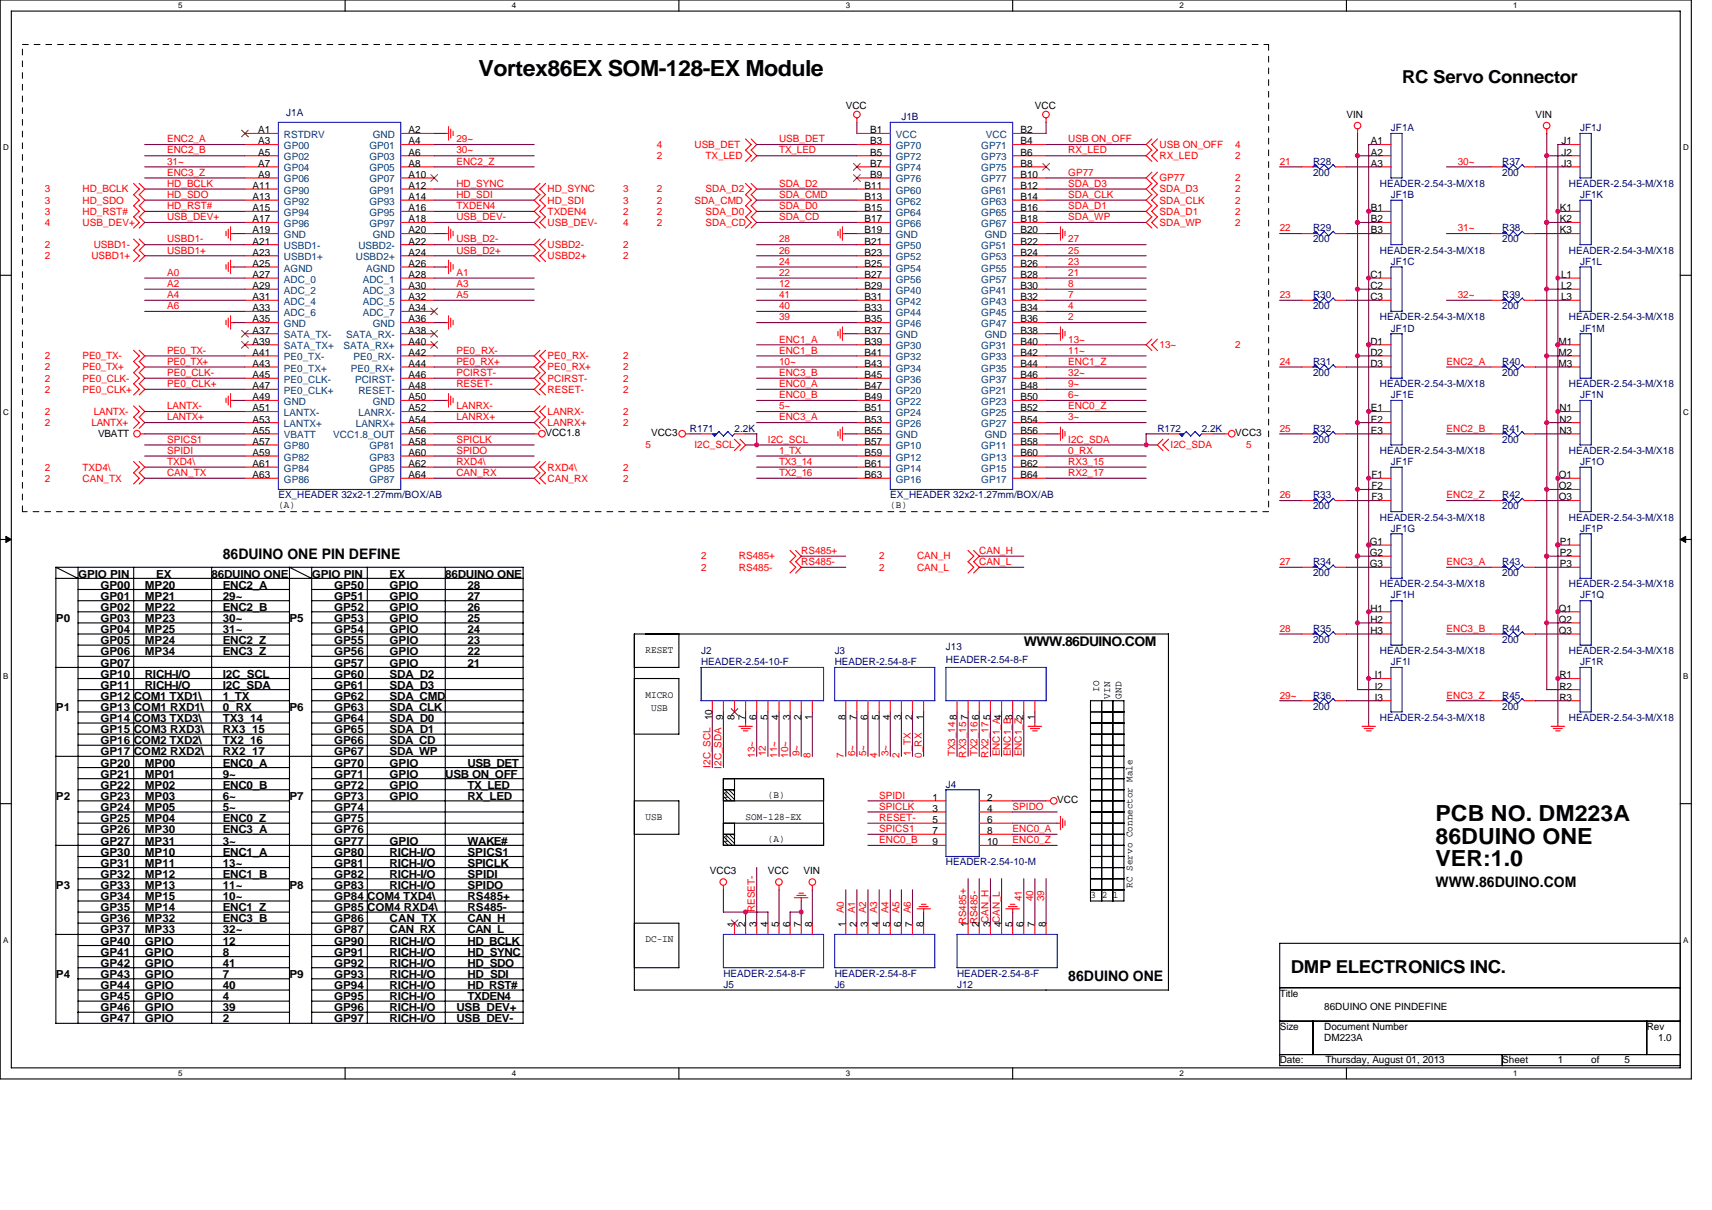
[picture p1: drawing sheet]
<svg xmlns="http://www.w3.org/2000/svg" width="297mm" height="210mm" viewBox="0 0 297 210" stroke-linecap="round" stroke-linejoin="round" font-family="sans-serif">
<defs><g id="words">
<g font-size="3.9">
<text x="83" y="13.2">Vortex86EX SOM-128-EX Module</text>
<text x="249.1" y="142.6">PCB NO. DM223A</text>
<text x="249.1" y="146.4">86DUINO ONE</text>
<text x="249.1" y="150.3">VER:1.0</text>
</g>
<g font-size="3.1">
<text x="243.3" y="14.4">RC Servo Connector</text>
<text x="224" y="168.9">DMP ELECTRONICS INC.</text>
</g>
<g font-size="2.5">
<text x="38.6" y="96.9">86DUINO ONE PIN DEFINE</text>
<text x="249.1" y="153.9">WWW.86DUINO.COM</text>
<text x="185.4" y="170.3">86DUINO ONE</text>
</g>
<text font-size="2.3" x="177.6" y="112.2">WWW.86DUINO.COM</text>
<g font-size="1.9">
<text x="13.5" y="100.2">GPIO PIN</text>
<text x="27.1" y="100.2">EX</text>
<text x="36.7" y="100.2">86DUINO ONE</text>
<text x="54.1" y="100.2">GPIO PIN</text>
<text x="67.6" y="100.2">EX</text>
<text x="77.3" y="100.2">86DUINO ONE</text>
<text x="9.7" y="107.9">P0</text>
<text x="17.4" y="102.2">GP00</text>
<text x="17.4" y="104.1">GP01</text>
<text x="17.4" y="106">GP02</text>
<text x="17.4" y="108">GP03</text>
<text x="25.1" y="102.2">MP20</text>
<text x="25.1" y="104.1">MP21</text>
<text x="25.1" y="106">MP22</text>
<text x="25.1" y="108">MP23</text>
<text x="38.6" y="102.2">ENC2_A</text>
<text x="38.6" y="104.1">29~</text>
<text x="38.6" y="106">ENC2_B</text>
<text x="38.6" y="108">30~</text>
<text x="50.2" y="108">P5</text>
<text x="58" y="102.2">GP50</text>
<text x="58" y="104.1">GP51</text>
<text x="58" y="106">GP52</text>
<text x="58" y="108">GP53</text>
<text x="67.6" y="102.2">GPIO</text>
<text x="67.6" y="104.1">GPIO</text>
<text x="67.6" y="106">GPIO</text>
<text x="67.6" y="108">GPIO</text>
<text x="81.1" y="102.2">28</text>
<text x="81.1" y="104.1">27</text>
<text x="81.1" y="106">26</text>
<text x="81.1" y="108">25</text>
<text x="17.4" y="111.8">GP05</text>
<text x="17.4" y="113.7">GP06</text>
<text x="17.4" y="109.9">GP04</text>
<text x="25.1" y="109.9">MP25</text>
<text x="25.1" y="111.8">MP24</text>
<text x="25.1" y="113.7">MP34</text>
<text x="38.6" y="109.9">31~</text>
<text x="38.6" y="111.8">ENC2_Z</text>
<text x="38.6" y="113.7">ENC3_Z</text>
<text x="58" y="109.9">GP54</text>
<text x="58" y="111.8">GP55</text>
<text x="58" y="113.7">GP56</text>
<text x="67.6" y="109.9">GPIO</text>
<text x="67.6" y="113.7">GPIO</text>
<text x="67.6" y="111.8">GPIO</text>
<text x="81.1" y="109.9">24</text>
<text x="81.1" y="111.8">23</text>
<text x="81.1" y="113.7">22</text>
<text x="17.4" y="115.7">GP07</text>
<text x="17.4" y="117.6">GP10</text>
<text x="17.4" y="119.5">GP11</text>
<text x="25.1" y="117.6">RICH-I/O</text>
<text x="25.1" y="119.5">RICH-I/O</text>
<text x="38.6" y="117.6">I2C_SCL</text>
<text x="38.6" y="119.5">I2C_SDA</text>
<text x="58" y="117.6">GP60</text>
<text x="58" y="119.5">GP61</text>
<text x="58" y="115.7">GP57</text>
<text x="67.6" y="117.6">SDA_D2</text>
<text x="67.6" y="119.5">SDA_D3</text>
<text x="67.6" y="115.7">GPIO</text>
<text x="81.1" y="115.7">21</text>
<text x="9.7" y="123.4">P1</text>
<text x="17.4" y="121.5">GP12</text>
<text x="17.4" y="123.4">GP13</text>
<text x="17.4" y="125.3">GP14</text>
<text x="23.2" y="121.5">COM1 TXD1\</text>
<text x="23.2" y="123.4">COM1 RXD1\</text>
<text x="23.2" y="125.3">COM3 TXD3\</text>
<text x="38.6" y="125.3">TX3_14</text>
<text x="38.6" y="121.5">1_TX</text>
<text x="38.6" y="123.4">0_RX</text>
<text x="50.2" y="123.4">P6</text>
<text x="58" y="121.5">GP62</text>
<text x="58" y="123.4">GP63</text>
<text x="58" y="125.3">GP64</text>
<text x="67.6" y="121.5">SDA_CMD</text>
<text x="67.6" y="123.4">SDA_CLK</text>
<text x="67.6" y="125.3">SDA_D0</text>
<text x="17.4" y="127.3">GP15</text>
<text x="17.4" y="129.2">GP16</text>
<text x="17.4" y="131.1">GP17</text>
<text x="23.2" y="127.3">COM3 RXD3\</text>
<text x="23.2" y="129.2">COM2 TXD2\</text>
<text x="23.2" y="131.1">COM2 RXD2\</text>
<text x="38.6" y="127.3">RX3_15</text>
<text x="38.6" y="129.2">TX2_16</text>
<text x="38.6" y="131.1">RX2_17</text>
<text x="58" y="127.3">GP65</text>
<text x="58" y="129.2">GP66</text>
<text x="58" y="131.1">GP67</text>
<text x="67.6" y="127.3">SDA_D1</text>
<text x="67.6" y="129.2">SDA_CD</text>
<text x="67.6" y="131.1">SDA_WP</text>
<text x="17.4" y="133">GP20</text>
<text x="17.4" y="135">GP21</text>
<text x="17.4" y="136.9">GP22</text>
<text x="25.1" y="133">MP00</text>
<text x="25.1" y="135">MP01</text>
<text x="25.1" y="136.9">MP02</text>
<text x="38.6" y="133">ENC0_A</text>
<text x="38.6" y="135">9~</text>
<text x="38.6" y="136.9">ENC0_B</text>
<text x="58" y="133">GP70</text>
<text x="58" y="135">GP71</text>
<text x="58" y="136.9">GP72</text>
<text x="67.6" y="133">GPIO</text>
<text x="67.6" y="135">GPIO</text>
<text x="67.6" y="136.9">GPIO</text>
<text x="77.3" y="135">USB ON_OFF</text>
<text x="81.1" y="136.9">TX_LED</text>
<text x="81.1" y="133">USB_DET</text>
<text x="9.7" y="138.8">P2</text>
<text x="17.4" y="138.8">GP23</text>
<text x="17.4" y="140.8">GP24</text>
<text x="17.4" y="142.7">GP25</text>
<text x="25.1" y="138.8">MP03</text>
<text x="25.1" y="140.8">MP05</text>
<text x="25.1" y="142.7">MP04</text>
<text x="38.6" y="138.8">6~</text>
<text x="38.6" y="140.8">5~</text>
<text x="38.6" y="142.7">ENC0_Z</text>
<text x="50.2" y="138.8">P7</text>
<text x="58" y="138.8">GP73</text>
<text x="58" y="140.8">GP74</text>
<text x="58" y="142.7">GP75</text>
<text x="67.6" y="138.8">GPIO</text>
<text x="81.1" y="138.8">RX_LED</text>
<text x="17.4" y="144.6">GP26</text>
<text x="17.4" y="146.6">GP27</text>
<text x="17.4" y="148.5">GP30</text>
<text x="25.1" y="144.6">MP30</text>
<text x="25.1" y="148.5">MP10</text>
<text x="25.1" y="146.6">MP31</text>
<text x="38.6" y="144.6">ENC3_A</text>
<text x="38.6" y="148.5">ENC1_A</text>
<text x="38.6" y="146.6">3~</text>
<text x="58" y="144.6">GP76</text>
<text x="58" y="146.6">GP77</text>
<text x="58" y="148.5">GP80</text>
<text x="67.6" y="146.6">GPIO</text>
<text x="67.6" y="148.5">RICH-I/O</text>
<text x="81.1" y="146.6">WAKE#</text>
<text x="81.1" y="148.5">SPICS1</text>
<text x="9.7" y="154.3">P3</text>
<text x="17.4" y="150.4">GP31</text>
<text x="17.4" y="152.3">GP32</text>
<text x="17.4" y="154.3">GP33</text>
<text x="25.1" y="152.3">MP12</text>
<text x="25.1" y="150.4">MP11</text>
<text x="25.1" y="154.3">MP13</text>
<text x="38.6" y="152.3">ENC1_B</text>
<text x="38.6" y="150.4">13~</text>
<text x="38.6" y="154.3">11~</text>
<text x="50.2" y="154.3">P8</text>
<text x="58" y="150.4">GP81</text>
<text x="58" y="152.3">GP82</text>
<text x="58" y="154.3">GP83</text>
<text x="67.6" y="150.4">RICH-I/O</text>
<text x="67.6" y="152.3">RICH-I/O</text>
<text x="67.6" y="154.3">RICH-I/O</text>
<text x="81.1" y="150.4">SPICLK</text>
<text x="81.1" y="152.3">SPIDI</text>
<text x="81.1" y="154.3">SPIDO</text>
<text x="17.4" y="156.2">GP34</text>
<text x="17.4" y="158.1">GP35</text>
<text x="17.4" y="160.1">GP36</text>
<text x="17.4" y="162">GP37</text>
<text x="25.1" y="158.1">MP14</text>
<text x="25.1" y="160.1">MP32</text>
<text x="25.1" y="162">MP33</text>
<text x="25.1" y="156.2">MP15</text>
<text x="38.6" y="158.1">ENC1_Z</text>
<text x="38.6" y="160.1">ENC3_B</text>
<text x="38.6" y="162">32~</text>
<text x="38.6" y="156.2">10~</text>
<text x="58" y="156.2">GP84 COM4 TXD4\</text>
<text x="58" y="158.1">GP85 COM4 RXD4\</text>
<text x="58" y="160.1">GP86</text>
<text x="58" y="162">GP87</text>
<text x="67.6" y="160.1">CAN_TX</text>
<text x="67.6" y="162">CAN_RX</text>
<text x="81.1" y="156.2">RS485+</text>
<text x="81.1" y="158.1">RS485-</text>
<text x="81.1" y="160.1">CAN_H</text>
<text x="81.1" y="162">CAN_L</text>
<text x="17.4" y="163.9">GP40</text>
<text x="17.4" y="165.9">GP41</text>
<text x="17.4" y="167.8">GP42</text>
<text x="25.1" y="167.8">GPIO</text>
<text x="25.1" y="163.9">GPIO</text>
<text x="25.1" y="165.9">GPIO</text>
<text x="38.6" y="167.8">41</text>
<text x="38.6" y="163.9">12</text>
<text x="38.6" y="165.9">8</text>
<text x="58" y="163.9">GP90</text>
<text x="58" y="165.9">GP91</text>
<text x="58" y="167.8">GP92</text>
<text x="67.6" y="163.9">RICH-I/O</text>
<text x="67.6" y="165.9">RICH-I/O</text>
<text x="67.6" y="167.8">RICH-I/O</text>
<text x="81.1" y="163.9">HD_BCLK</text>
<text x="81.1" y="165.9">HD_SYNC</text>
<text x="81.1" y="167.8">HD_SDO</text>
<text x="9.7" y="169.7">P4</text>
<text x="17.4" y="169.7">GP43</text>
<text x="17.4" y="171.6">GP44</text>
<text x="17.4" y="173.6">GP45</text>
<text x="25.1" y="171.6">GPIO</text>
<text x="25.1" y="169.7">GPIO</text>
<text x="25.1" y="173.6">GPIO</text>
<text x="38.6" y="171.6">40</text>
<text x="38.6" y="169.7">7</text>
<text x="38.6" y="173.6">4</text>
<text x="50.2" y="169.7">P9</text>
<text x="58" y="169.7">GP93</text>
<text x="58" y="171.6">GP94</text>
<text x="58" y="173.6">GP95</text>
<text x="67.6" y="169.7">RICH-I/O</text>
<text x="67.6" y="171.6">RICH-I/O</text>
<text x="67.6" y="173.6">RICH-I/O</text>
<text x="81.1" y="173.6">TXDEN4</text>
<text x="81.1" y="169.7">HD_SDI</text>
<text x="81.1" y="171.6">HD_RST#</text>
<text x="17.4" y="175.5">GP46</text>
<text x="17.4" y="177.4">GP47</text>
<text x="25.1" y="175.5">GPIO</text>
<text x="25.1" y="177.4">GPIO</text>
<text x="38.6" y="175.5">39</text>
<text x="38.6" y="177.4">2</text>
<text x="58" y="175.5">GP96</text>
<text x="58" y="177.4">GP97</text>
<text x="67.6" y="175.5">RICH-I/O</text>
<text x="67.6" y="177.4">RICH-I/O</text>
<text x="79.2" y="175.5">USB_DEV+</text>
<text x="79.2" y="177.4">USB_DEV-</text>
</g>
<g font-size="1.7">
<text x="44.8" y="23.1">A1</text>
<text x="70.9" y="23.1">A2</text>
<text x="146.7" y="18.9">VCC</text>
<text x="151" y="23.1">B1</text>
<text x="177.1" y="23.1">B2</text>
<text x="179.6" y="18.9">VCC</text>
<text x="233.6" y="20.5">VIN</text>
<text x="266.4" y="20.5">VIN</text>
<text x="44.8" y="25.1">A3</text>
<text x="44.8" y="27">A5</text>
<text x="44.8" y="28.9">A7</text>
<text x="70.9" y="25.1">A4</text>
<text x="70.9" y="27">A6</text>
<text x="70.9" y="28.9">A8</text>
<text x="151" y="25.1">B3</text>
<text x="151" y="27">B5</text>
<text x="151" y="28.9">B7</text>
<text x="177.1" y="25.1">B4</text>
<text x="177.1" y="27">B6</text>
<text x="177.1" y="28.9">B8</text>
<text x="237.8" y="25.1">A1</text>
<text x="237.8" y="27">A2</text>
<text x="237.8" y="28.9">A3</text>
<text x="271" y="25.1">J1</text>
<text x="271" y="27">J2</text>
<text x="271" y="28.9">J3</text>
<text x="43.8" y="32.8">A11</text>
<text x="43.8" y="34.7">A13</text>
<text x="44.8" y="30.9">A9</text>
<text x="70.9" y="30.9">A10</text>
<text x="70.9" y="32.8">A12</text>
<text x="70.9" y="34.7">A14</text>
<text x="150" y="32.8">B11</text>
<text x="150" y="34.7">B13</text>
<text x="151" y="30.9">B9</text>
<text x="177.1" y="30.9">B10</text>
<text x="177.1" y="32.8">B12</text>
<text x="177.1" y="34.7">B14</text>
<text x="43.8" y="36.7">A15</text>
<text x="43.8" y="38.6">A17</text>
<text x="43.8" y="40.5">A19</text>
<text x="70.9" y="36.7">A16</text>
<text x="70.9" y="38.6">A18</text>
<text x="70.9" y="40.5">A20</text>
<text x="150" y="36.7">B15</text>
<text x="150" y="38.6">B17</text>
<text x="150" y="40.5">B19</text>
<text x="177.1" y="36.7">B16</text>
<text x="177.1" y="38.6">B18</text>
<text x="177.1" y="40.5">B20</text>
<text x="237.8" y="36.7">B1</text>
<text x="237.8" y="38.6">B2</text>
<text x="237.8" y="40.5">B3</text>
<text x="270.7" y="36.7">K1</text>
<text x="270.7" y="38.6">K2</text>
<text x="270.7" y="40.5">K3</text>
<text x="43.8" y="42.4">A21</text>
<text x="43.8" y="44.4">A23</text>
<text x="43.8" y="46.3">A25</text>
<text x="70.9" y="42.4">A22</text>
<text x="70.9" y="44.4">A24</text>
<text x="70.9" y="46.3">A26</text>
<text x="150" y="42.4">B21</text>
<text x="150" y="44.4">B23</text>
<text x="150" y="46.3">B25</text>
<text x="177.1" y="42.4">B22</text>
<text x="177.1" y="44.4">B24</text>
<text x="177.1" y="46.3">B26</text>
<text x="43.8" y="48.2">A27</text>
<text x="43.8" y="50.2">A29</text>
<text x="43.8" y="52.1">A31</text>
<text x="70.9" y="48.2">A28</text>
<text x="70.9" y="50.2">A30</text>
<text x="70.9" y="52.1">A32</text>
<text x="150" y="48.2">B27</text>
<text x="150" y="50.2">B29</text>
<text x="150" y="52.1">B31</text>
<text x="177.1" y="48.2">B28</text>
<text x="177.1" y="50.2">B30</text>
<text x="177.1" y="52.1">B32</text>
<text x="237.8" y="48.2">C1</text>
<text x="237.8" y="50.2">C2</text>
<text x="237.8" y="52.1">C3</text>
<text x="270.8" y="48.2">L1</text>
<text x="270.8" y="50.2">L2</text>
<text x="270.8" y="52.1">L3</text>
<text x="43.8" y="54">A33</text>
<text x="43.8" y="56">A35</text>
<text x="43.8" y="57.9">A37</text>
<text x="43.8" y="59.8">A39</text>
<text x="70.9" y="54">A34</text>
<text x="70.9" y="56">A36</text>
<text x="70.9" y="57.9">A38</text>
<text x="70.9" y="59.8">A40</text>
<text x="150" y="54">B33</text>
<text x="150" y="56">B35</text>
<text x="150" y="57.9">B37</text>
<text x="150" y="59.8">B39</text>
<text x="177.1" y="54">B34</text>
<text x="177.1" y="56">B36</text>
<text x="177.1" y="57.9">B38</text>
<text x="177.1" y="59.8">B40</text>
<text x="237.8" y="59.8">D1</text>
<text x="270.4" y="59.8">M1</text>
<text x="43.8" y="61.7">A41</text>
<text x="43.8" y="63.7">A43</text>
<text x="43.8" y="65.6">A45</text>
<text x="70.9" y="61.7">A42</text>
<text x="70.9" y="63.7">A44</text>
<text x="70.9" y="65.6">A46</text>
<text x="150" y="61.7">B41</text>
<text x="150" y="63.7">B43</text>
<text x="150" y="65.6">B45</text>
<text x="177.1" y="61.7">B42</text>
<text x="177.1" y="63.7">B44</text>
<text x="177.1" y="65.6">B46</text>
<text x="237.8" y="61.7">D2</text>
<text x="237.8" y="63.7">D3</text>
<text x="270.4" y="61.7">M2</text>
<text x="270.4" y="63.7">M3</text>
<text x="43.8" y="67.5">A47</text>
<text x="43.8" y="69.5">A49</text>
<text x="43.8" y="71.4">A51</text>
<text x="70.9" y="67.5">A48</text>
<text x="70.9" y="69.5">A50</text>
<text x="70.9" y="71.4">A52</text>
<text x="150" y="67.5">B47</text>
<text x="150" y="69.5">B49</text>
<text x="150" y="71.4">B51</text>
<text x="177.1" y="67.5">B48</text>
<text x="177.1" y="69.5">B50</text>
<text x="177.1" y="71.4">B52</text>
<text x="237.8" y="71.4">E1</text>
<text x="270.6" y="71.4">N1</text>
<text x="17" y="75.9">VBATT</text>
<text x="43.8" y="73.3">A53</text>
<text x="43.8" y="75.3">A55</text>
<text x="43.8" y="77.2">A57</text>
<text x="70.9" y="73.3">A54</text>
<text x="70.9" y="75.3">A56</text>
<text x="70.9" y="77.2">A58</text>
<text x="94.6" y="75.7">VCC1.8</text>
<text x="113" y="75.7">VCC3</text>
<text x="150" y="73.3">B53</text>
<text x="150" y="75.3">B55</text>
<text x="150" y="77.2">B57</text>
<text x="177.1" y="73.3">B54</text>
<text x="177.1" y="75.3">B56</text>
<text x="177.1" y="77.2">B58</text>
<text x="214.3" y="75.7">VCC3</text>
<text x="237.8" y="73.3">E2</text>
<text x="237.8" y="75.3">E3</text>
<text x="270.6" y="73.3">N2</text>
<text x="270.6" y="75.3">N3</text>
<text x="43.8" y="79.1">A59</text>
<text x="43.8" y="81">A61</text>
<text x="43.8" y="83">A63</text>
<text x="70.9" y="79.1">A60</text>
<text x="70.9" y="81">A62</text>
<text x="70.9" y="83">A64</text>
<text x="150" y="81">B61</text>
<text x="150" y="83">B63</text>
<text x="150" y="79.1">B59</text>
<text x="177.1" y="79.1">B60</text>
<text x="177.1" y="81">B62</text>
<text x="177.1" y="83">B64</text>
<text x="238" y="83">F1</text>
<text x="270.5" y="83">O1</text>
<text x="48.3" y="88.2">(A)</text>
<text x="154.5" y="88.2">(B)</text>
<text x="238" y="84.9">F2</text>
<text x="238" y="86.8">F3</text>
<text x="270.5" y="84.9">O2</text>
<text x="270.5" y="86.8">O3</text>
<text x="237.7" y="94.6">G1</text>
<text x="270.7" y="94.6">P1</text>
<text x="237.7" y="96.5">G2</text>
<text x="237.7" y="98.4">G3</text>
<text x="270.7" y="96.5">P2</text>
<text x="270.7" y="98.4">P3</text>
<text x="237.8" y="106.2">H1</text>
<text x="270.5" y="106.2">Q1</text>
<text x="112" y="113.3">RESET</text>
<text x="237.8" y="108.1">H2</text>
<text x="237.8" y="110">H3</text>
<text x="270.5" y="108.1">Q2</text>
<text x="270.5" y="110">Q3</text>
<text x="238.5" y="117.7">I1</text>
<text x="238.5" y="119.7">I2</text>
<text x="270.6" y="117.7">R1</text>
<text x="270.6" y="119.7">R2</text>
<text x="112" y="121.1">MICRO</text>
<text x="113" y="123.5">USB</text>
<text x="123.6" y="125" transform="rotate(-90 123.6 125)">10</text>
<text x="125.5" y="125" transform="rotate(-90 125.5 125)">9</text>
<text x="127.4" y="125" transform="rotate(-90 127.4 125)">8</text>
<text x="129.3" y="125" transform="rotate(-90 129.3 125)">7</text>
<text x="131.3" y="125" transform="rotate(-90 131.3 125)">6</text>
<text x="133.2" y="125" transform="rotate(-90 133.2 125)">5</text>
<text x="135.1" y="125" transform="rotate(-90 135.1 125)">4</text>
<text x="137.1" y="125" transform="rotate(-90 137.1 125)">3</text>
<text x="139" y="125" transform="rotate(-90 139 125)">2</text>
<text x="140.9" y="125" transform="rotate(-90 140.9 125)">1</text>
<text x="146.7" y="125" transform="rotate(-90 146.7 125)">8</text>
<text x="148.7" y="125" transform="rotate(-90 148.7 125)">7</text>
<text x="150.6" y="125" transform="rotate(-90 150.6 125)">6</text>
<text x="152.5" y="125" transform="rotate(-90 152.5 125)">5</text>
<text x="154.4" y="125" transform="rotate(-90 154.4 125)">4</text>
<text x="156.4" y="125" transform="rotate(-90 156.4 125)">3</text>
<text x="158.3" y="125" transform="rotate(-90 158.3 125)">2</text>
<text x="160.2" y="125" transform="rotate(-90 160.2 125)">1</text>
<text x="179.5" y="125" transform="rotate(-90 179.5 125)">1</text>
<text x="190.7" y="120.1" transform="rotate(-90 190.7 120.1)">IO</text>
<text x="192.6" y="121.2" transform="rotate(-90 192.6 121.2)">VIN</text>
<text x="194.6" y="121.2" transform="rotate(-90 194.6 121.2)">GND</text>
<text x="238.5" y="121.6">I3</text>
<text x="270.6" y="121.6">R3</text>
<text x="112" y="142.3">USB</text>
<text x="125.5" y="138.4">1</text>
<text x="129.4" y="142.3">SOM-128-EX</text>
<text x="133.2" y="138.4">(B)</text>
<text x="161.8" y="139">1</text>
<text x="161.8" y="140.9">3</text>
<text x="161.8" y="142.8">5</text>
<text x="171.3" y="139">2</text>
<text x="171.3" y="140.9">4</text>
<text x="171.3" y="142.8">6</text>
<text x="183.4" y="139.4">VCC</text>
<text x="125.5" y="146.2">1</text>
<text x="133.2" y="146.2">(A)</text>
<text x="161.8" y="144.8">7</text>
<text x="161.8" y="146.7">9</text>
<text x="171.3" y="144.8">8</text>
<text x="171.3" y="146.7">10</text>
<text x="123.2" y="151.7">VCC3</text>
<text x="133.2" y="151.7">VCC</text>
<text x="139.4" y="151.7">VIN</text>
<text x="189.2" y="155.8">3 2 1</text>
<text x="196.5" y="154.1" transform="rotate(-90 196.5 154.1)">RC Servo Connector Male</text>
<text x="127.4" y="160.8" transform="rotate(-90 127.4 160.8)">1</text>
<text x="129.3" y="160.8" transform="rotate(-90 129.3 160.8)">2</text>
<text x="131.3" y="160.8" transform="rotate(-90 131.3 160.8)">3</text>
<text x="133.2" y="160.8" transform="rotate(-90 133.2 160.8)">4</text>
<text x="135.1" y="160.8" transform="rotate(-90 135.1 160.8)">5</text>
<text x="137.1" y="160.8" transform="rotate(-90 137.1 160.8)">6</text>
<text x="139" y="160.8" transform="rotate(-90 139 160.8)">7</text>
<text x="140.9" y="160.8" transform="rotate(-90 140.9 160.8)">8</text>
<text x="146.7" y="160.8" transform="rotate(-90 146.7 160.8)">1</text>
<text x="148.7" y="160.8" transform="rotate(-90 148.7 160.8)">2</text>
<text x="150.6" y="160.8" transform="rotate(-90 150.6 160.8)">3</text>
<text x="152.5" y="160.8" transform="rotate(-90 152.5 160.8)">4</text>
<text x="154.4" y="160.8" transform="rotate(-90 154.4 160.8)">5</text>
<text x="156.4" y="160.8" transform="rotate(-90 156.4 160.8)">6</text>
<text x="158.3" y="160.8" transform="rotate(-90 158.3 160.8)">7</text>
<text x="160.2" y="160.8" transform="rotate(-90 160.2 160.8)">8</text>
<text x="168" y="160.8" transform="rotate(-90 168 160.8)">1RS485+</text>
<text x="169.9" y="160.8" transform="rotate(-90 169.9 160.8)">2RS485-</text>
<text x="171.8" y="160.8" transform="rotate(-90 171.8 160.8)">3CAN_H</text>
<text x="173.8" y="160.8" transform="rotate(-90 173.8 160.8)">4CAN_L</text>
<text x="175.7" y="160.8" transform="rotate(-90 175.7 160.8)">5</text>
<text x="177.6" y="160.8" transform="rotate(-90 177.6 160.8)">6</text>
<text x="179.5" y="160.8" transform="rotate(-90 179.5 160.8)">7</text>
<text x="181.5" y="160.8" transform="rotate(-90 181.5 160.8)">8</text>
<text x="112" y="163.5">DC-IN</text>
<text x="222" y="173">Title</text>
<text x="222" y="178.8">Size</text>
<text x="229.8" y="175.3">86DUINO ONE PINDEFINE</text>
<text x="229.8" y="178.8">Document Number</text>
<text x="285.7" y="178.8">Rev</text>
<text x="222" y="184.6">Date:</text>
<text x="229.8" y="180.7">DM223A</text>
<text x="230" y="184.6">Thursday, August 01, 2013</text>
<text x="260.6" y="184.6">Sheet</text>
<text x="270.3" y="184.6">1</text>
<text x="276.1" y="184.6">of</text>
<text x="281.9" y="184.6">5</text>
<text x="287.7" y="180.7">1.0</text>
</g>
<g font-size="1.7" fill="#004080">
<text x="49.3" y="23.9">RSTDRV</text>
<text x="64.7" y="23.9">GND</text>
<text x="155.4" y="23.9">VCC</text>
<text x="171.1" y="23.9">VCC</text>
<text x="49.3" y="25.9">GP00</text>
<text x="49.3" y="27.8">GP02</text>
<text x="49.3" y="29.7">GP04</text>
<text x="64.1" y="25.9">GP01</text>
<text x="64.1" y="27.8">GP03</text>
<text x="64.1" y="29.7">GP05</text>
<text x="155.4" y="25.9">GP70</text>
<text x="155.4" y="27.8">GP72</text>
<text x="155.4" y="29.7">GP74</text>
<text x="170.3" y="25.9">GP71</text>
<text x="170.3" y="27.8">GP73</text>
<text x="170.3" y="29.7">GP75</text>
<text x="49.3" y="31.7">GP06</text>
<text x="49.3" y="33.6">GP90</text>
<text x="49.3" y="35.5">GP92</text>
<text x="64.1" y="31.7">GP07</text>
<text x="64.1" y="33.6">GP91</text>
<text x="64.1" y="35.5">GP93</text>
<text x="155.4" y="31.7">GP76</text>
<text x="155.4" y="33.6">GP60</text>
<text x="155.4" y="35.5">GP62</text>
<text x="170.3" y="31.7">GP77</text>
<text x="170.3" y="33.6">GP61</text>
<text x="170.3" y="35.5">GP63</text>
<text x="49.3" y="37.5">GP94</text>
<text x="49.3" y="39.4">GP96</text>
<text x="49.3" y="41.3">GND</text>
<text x="64.1" y="37.5">GP95</text>
<text x="64.1" y="39.4">GP97</text>
<text x="64.7" y="41.3">GND</text>
<text x="155.4" y="37.5">GP64</text>
<text x="155.4" y="39.4">GP66</text>
<text x="155.4" y="41.3">GND</text>
<text x="170.3" y="37.5">GP65</text>
<text x="170.3" y="39.4">GP67</text>
<text x="170.9" y="41.3">GND</text>
<text x="49.3" y="43.2">USBD1-</text>
<text x="49.3" y="45.2">USBD1+</text>
<text x="49.3" y="47.1">AGND</text>
<text x="61.7" y="45.2">USBD2+</text>
<text x="62.2" y="43.2">USBD2-</text>
<text x="63.5" y="47.1">AGND</text>
<text x="155.4" y="43.2">GP50</text>
<text x="155.4" y="45.2">GP52</text>
<text x="155.4" y="47.1">GP54</text>
<text x="170.3" y="43.2">GP51</text>
<text x="170.3" y="45.2">GP53</text>
<text x="170.3" y="47.1">GP55</text>
<text x="49.3" y="49">ADC_0</text>
<text x="49.3" y="51">ADC_2</text>
<text x="49.3" y="52.9">ADC_4</text>
<text x="62.9" y="49">ADC_1</text>
<text x="62.9" y="51">ADC_3</text>
<text x="62.9" y="52.9">ADC_5</text>
<text x="155.4" y="49">GP56</text>
<text x="155.4" y="51">GP40</text>
<text x="155.4" y="52.9">GP42</text>
<text x="170.3" y="49">GP57</text>
<text x="170.3" y="51">GP41</text>
<text x="170.3" y="52.9">GP43</text>
<text x="49.3" y="54.8">ADC_6</text>
<text x="49.3" y="56.8">GND</text>
<text x="49.3" y="58.7">SATA_TX-</text>
<text x="60.1" y="58.7">SATA_RX-</text>
<text x="62.9" y="54.8">ADC_7</text>
<text x="64.7" y="56.8">GND</text>
<text x="155.4" y="54.8">GP44</text>
<text x="155.4" y="56.8">GP46</text>
<text x="155.4" y="58.7">GND</text>
<text x="170.3" y="54.8">GP45</text>
<text x="170.3" y="56.8">GP47</text>
<text x="170.9" y="58.7">GND</text>
<text x="49.3" y="60.6">SATA_TX+</text>
<text x="49.3" y="62.5">PE0_TX-</text>
<text x="49.3" y="64.5">PE0_TX+</text>
<text x="59.6" y="60.6">SATA_RX+</text>
<text x="60.9" y="64.5">PE0_RX+</text>
<text x="61.3" y="62.6">PE0_RX-</text>
<text x="155.4" y="60.6">GP30</text>
<text x="155.4" y="62.5">GP32</text>
<text x="155.4" y="64.5">GP34</text>
<text x="170.3" y="60.6">GP31</text>
<text x="170.3" y="62.6">GP33</text>
<text x="170.3" y="64.5">GP35</text>
<text x="49.3" y="66.4">PE0_CLK-</text>
<text x="49.3" y="68.3">PE0_CLK+</text>
<text x="49.3" y="70.3">GND</text>
<text x="61.6" y="66.4">PCIRST-</text>
<text x="62.2" y="68.4">RESET-</text>
<text x="64.7" y="70.3">GND</text>
<text x="155.4" y="66.4">GP36</text>
<text x="155.4" y="68.3">GP20</text>
<text x="155.4" y="70.3">GP22</text>
<text x="170.3" y="66.4">GP37</text>
<text x="170.3" y="68.4">GP21</text>
<text x="170.3" y="70.3">GP23</text>
<text x="49.3" y="72.2">LANTX-</text>
<text x="49.3" y="74.1">LANTX+</text>
<text x="49.3" y="76.1">VBATT</text>
<text x="57.8" y="76.1">VCC1.8_OUT</text>
<text x="61.8" y="74.1">LANRX+</text>
<text x="62.2" y="72.2">LANRX-</text>
<text x="155.4" y="72.2">GP24</text>
<text x="155.4" y="74.1">GP26</text>
<text x="155.4" y="76.1">GND</text>
<text x="170.3" y="72.2">GP25</text>
<text x="170.3" y="74.1">GP27</text>
<text x="170.9" y="76.1">GND</text>
<text x="49.3" y="78">GP80</text>
<text x="49.3" y="79.9">GP82</text>
<text x="49.3" y="81.9">GP84</text>
<text x="49.3" y="83.8">GP86</text>
<text x="64.1" y="78">GP81</text>
<text x="64.1" y="79.9">GP83</text>
<text x="64.1" y="81.9">GP85</text>
<text x="64.1" y="83.8">GP87</text>
<text x="155.4" y="78">GP10</text>
<text x="155.4" y="81.9">GP14</text>
<text x="155.4" y="83.8">GP16</text>
<text x="155.4" y="79.9">GP12</text>
<text x="170.3" y="78">GP11</text>
<text x="170.3" y="79.9">GP13</text>
<text x="170.3" y="81.9">GP15</text>
<text x="170.3" y="83.8">GP17</text>
</g>
<g font-size="1.7" fill="#000080">
<text x="49.7" y="20.1">J1A</text>
<text x="156.4" y="20.8">J1B</text>
<text x="241.3" y="22.8">JF1A</text>
<text x="274.1" y="22.8">JF1J</text>
<text x="227.8" y="28.6">R28</text>
<text x="260.6" y="28.6">R37</text>
<text x="227.8" y="30.5">200</text>
<text x="239.4" y="32.4">HEADER-2.54-3-M/X18</text>
<text x="241.3" y="34.4">JF1B</text>
<text x="260.6" y="30.5">200</text>
<text x="272.2" y="32.4">HEADER-2.54-3-M/X18</text>
<text x="274.1" y="34.4">JF1K</text>
<text x="227.8" y="40.2">R29</text>
<text x="260.6" y="40.2">R38</text>
<text x="227.8" y="42.1">200</text>
<text x="239.4" y="44">HEADER-2.54-3-M/X18</text>
<text x="241.3" y="45.9">JF1C</text>
<text x="260.6" y="42.1">200</text>
<text x="272.2" y="44">HEADER-2.54-3-M/X18</text>
<text x="274.1" y="45.9">JF1L</text>
<text x="227.8" y="51.7">R30</text>
<text x="227.8" y="53.7">200</text>
<text x="260.6" y="51.7">R39</text>
<text x="260.6" y="53.7">200</text>
<text x="239.4" y="55.6">HEADER-2.54-3-M/X18</text>
<text x="241.3" y="57.5">JF1D</text>
<text x="272.2" y="55.6">HEADER-2.54-3-M/X18</text>
<text x="274.1" y="57.5">JF1M</text>
<text x="227.8" y="63.3">R31</text>
<text x="227.8" y="65.2">200</text>
<text x="260.6" y="63.3">R40</text>
<text x="260.6" y="65.2">200</text>
<text x="239.4" y="67.2">HEADER-2.54-3-M/X18</text>
<text x="241.3" y="69.1">JF1E</text>
<text x="272.2" y="67.2">HEADER-2.54-3-M/X18</text>
<text x="274.1" y="69.1">JF1N</text>
<text x="119.7" y="74.9">R171</text>
<text x="127.4" y="74.9">2.2K</text>
<text x="200.8" y="74.9">R172</text>
<text x="208.5" y="74.9">2.2K</text>
<text x="227.8" y="74.9">R32</text>
<text x="227.8" y="76.8">200</text>
<text x="260.6" y="74.9">R41</text>
<text x="260.6" y="76.8">200</text>
<text x="239.4" y="78.8">HEADER-2.54-3-M/X18</text>
<text x="241.3" y="80.7">JF1F</text>
<text x="272.2" y="78.8">HEADER-2.54-3-M/X18</text>
<text x="274.1" y="80.7">JF1O</text>
<text x="48.3" y="86.5">EX_HEADER 32x2-1.27mm/BOX/AB</text>
<text x="154.5" y="86.5">EX_HEADER 32x2-1.27mm/BOX/AB</text>
<text x="227.8" y="86.5">R33</text>
<text x="227.8" y="88.4">200</text>
<text x="260.6" y="86.5">R42</text>
<text x="260.6" y="88.4">200</text>
<text x="239.4" y="90.3">HEADER-2.54-3-M/X18</text>
<text x="241.3" y="92.3">JF1G</text>
<text x="272.2" y="90.3">HEADER-2.54-3-M/X18</text>
<text x="274.1" y="92.3">JF1P</text>
<text x="227.8" y="98.1">R34</text>
<text x="227.8" y="100">200</text>
<text x="239.4" y="101.9">HEADER-2.54-3-M/X18</text>
<text x="260.6" y="98.1">R43</text>
<text x="260.6" y="100">200</text>
<text x="272.2" y="101.9">HEADER-2.54-3-M/X18</text>
<text x="241.3" y="103.8">JF1H</text>
<text x="274.1" y="103.8">JF1Q</text>
<text x="121.6" y="113.5">J2</text>
<text x="144.8" y="113.5">J3</text>
<text x="164.1" y="112.7">J13</text>
<text x="227.8" y="109.6">R35</text>
<text x="227.8" y="111.6">200</text>
<text x="239.4" y="113.5">HEADER-2.54-3-M/X18</text>
<text x="260.6" y="109.6">R44</text>
<text x="260.6" y="111.6">200</text>
<text x="272.2" y="113.5">HEADER-2.54-3-M/X18</text>
<text x="121.6" y="115.4">HEADER-2.54-10-F</text>
<text x="144.8" y="115.4">HEADER-2.54-8-F</text>
<text x="164.1" y="115">HEADER-2.54-8-F</text>
<text x="241.3" y="115.4">JF1I</text>
<text x="274.1" y="115.4">JF1R</text>
<text x="227.8" y="121.2">R36</text>
<text x="227.8" y="123.1">200</text>
<text x="239.4" y="125.1">HEADER-2.54-3-M/X18</text>
<text x="260.6" y="121.2">R45</text>
<text x="260.6" y="123.1">200</text>
<text x="272.2" y="125.1">HEADER-2.54-3-M/X18</text>
<text x="164.1" y="136.7">J4</text>
<text x="164.1" y="150.2">HEADER-2.54-10-M</text>
<text x="125.5" y="171.4">J5</text>
<text x="125.5" y="169.5">HEADER-2.54-8-F</text>
<text x="144.8" y="171.4">J6</text>
<text x="144.8" y="169.5">HEADER-2.54-8-F</text>
<text x="166" y="171.4">J12</text>
<text x="166" y="169.5">HEADER-2.54-8-F</text>
</g>
<g font-size="1.7" fill="#f00">
<text x="29" y="24.7">ENC2_A</text>
<text x="29" y="26.6">ENC2_B</text>
<text x="29" y="28.6">31~</text>
<text x="79.2" y="24.7">29~</text>
<text x="79.2" y="26.6">30~</text>
<text x="79.2" y="28.6">ENC2_Z</text>
<text x="113.9" y="25.7">4</text>
<text x="113.9" y="27.6">2</text>
<text x="120.5" y="25.7">USB_DET</text>
<text x="122.4" y="27.6">TX_LED</text>
<text x="135.2" y="24.7">USB_DET</text>
<text x="135.2" y="26.6">TX_LED</text>
<text x="185.4" y="24.7">USB ON_OFF</text>
<text x="185.4" y="26.6">RX_LED</text>
<text x="201.2" y="25.7">USB ON_OFF</text>
<text x="201.2" y="27.6">RX_LED</text>
<text x="214.3" y="27.6">2</text>
<text x="214.3" y="25.7">4</text>
<text x="222" y="28.6">21</text>
<text x="252.9" y="28.6">30~</text>
<text x="7.8" y="33.4">3</text>
<text x="7.8" y="35.3">3</text>
<text x="14.3" y="33.4">HD_BCLK</text>
<text x="14.3" y="35.3">HD_SDO</text>
<text x="29" y="30.5">ENC3_Z</text>
<text x="29" y="32.4">HD_BCLK</text>
<text x="29" y="34.4">HD_SDO</text>
<text x="79.2" y="32.4">HD_SYNC</text>
<text x="79.2" y="34.4">HD_SDI</text>
<text x="95" y="33.4">HD_SYNC</text>
<text x="95" y="35.3">HD_SDI</text>
<text x="108.1" y="33.4">3</text>
<text x="108.1" y="35.3">3</text>
<text x="113.9" y="35.3">2</text>
<text x="113.9" y="33.4">2</text>
<text x="120.5" y="35.3">SDA_CMD</text>
<text x="122.4" y="33.4">SDA_D2</text>
<text x="135.2" y="34.4">SDA_CMD</text>
<text x="135.2" y="32.4">SDA_D2</text>
<text x="185.4" y="34.4">SDA_CLK</text>
<text x="185.4" y="32.4">SDA_D3</text>
<text x="185.4" y="30.5">GP77</text>
<text x="201.2" y="35.3">SDA_CLK</text>
<text x="201.2" y="33.4">SDA_D3</text>
<text x="201.2" y="31.5">GP77</text>
<text x="214.3" y="35.3">2</text>
<text x="214.3" y="33.4">2</text>
<text x="214.3" y="31.5">2</text>
<text x="7.8" y="39.2">4</text>
<text x="7.8" y="37.3">3</text>
<text x="14.3" y="39.2">USB_DEV+</text>
<text x="14.3" y="37.3">HD_RST#</text>
<text x="29" y="38.2">USB_DEV+</text>
<text x="29" y="36.3">HD_RST#</text>
<text x="79.2" y="38.2">USB_DEV-</text>
<text x="79.2" y="36.3">TXDEN4</text>
<text x="95" y="39.2">USB_DEV-</text>
<text x="95" y="37.3">TXDEN4</text>
<text x="108.1" y="37.3">2</text>
<text x="108.1" y="39.2">4</text>
<text x="113.9" y="39.2">2</text>
<text x="113.9" y="37.3">2</text>
<text x="122.4" y="39.2">SDA_CD</text>
<text x="122.4" y="37.3">SDA_D0</text>
<text x="135.2" y="36.3">SDA_D0</text>
<text x="135.2" y="38.2">SDA_CD</text>
<text x="185.4" y="36.3">SDA_D1</text>
<text x="185.4" y="38.2">SDA_WP</text>
<text x="201.2" y="39.2">SDA_WP</text>
<text x="201.2" y="37.3">SDA_D1</text>
<text x="214.3" y="37.3">2</text>
<text x="214.3" y="39.2">2</text>
<text x="222" y="40.2">22</text>
<text x="252.9" y="40.2">31~</text>
<text x="7.8" y="45">2</text>
<text x="7.8" y="43.1">2</text>
<text x="15.9" y="45">USBD1+</text>
<text x="16.3" y="43.1">USBD1-</text>
<text x="29" y="44">USBD1+</text>
<text x="29" y="42.1">USBD1-</text>
<text x="29" y="47.9">A0</text>
<text x="79.2" y="42.1">USB_D2-</text>
<text x="79.2" y="44">USB_D2+</text>
<text x="79.2" y="47.9">A1</text>
<text x="95" y="43.1">USBD2-</text>
<text x="95" y="45">USBD2+</text>
<text x="108.1" y="43.1">2</text>
<text x="108.1" y="45">2</text>
<text x="135.2" y="42.1">28</text>
<text x="135.2" y="44">26</text>
<text x="135.2" y="45.9">24</text>
<text x="135.2" y="47.9">22</text>
<text x="185.4" y="42.1">27</text>
<text x="185.4" y="44">25</text>
<text x="185.4" y="45.9">23</text>
<text x="185.4" y="47.9">21</text>
<text x="29" y="53.7">A6</text>
<text x="29" y="49.8">A2</text>
<text x="29" y="51.7">A4</text>
<text x="79.2" y="51.7">A5</text>
<text x="79.2" y="49.8">A3</text>
<text x="135.2" y="49.8">12</text>
<text x="135.2" y="51.7">41</text>
<text x="135.2" y="53.7">40</text>
<text x="185.4" y="49.8">8</text>
<text x="185.4" y="51.7">7</text>
<text x="185.4" y="53.7">4</text>
<text x="222" y="51.7">23</text>
<text x="252.9" y="51.7">32~</text>
<text x="135.2" y="59.5">ENC1_A</text>
<text x="135.2" y="55.6">39</text>
<text x="185.4" y="59.5">13~</text>
<text x="185.4" y="55.6">2</text>
<text x="7.8" y="62.4">2</text>
<text x="7.8" y="64.3">2</text>
<text x="14.3" y="62.4">PE0_TX-</text>
<text x="14.3" y="64.3">PE0_TX+</text>
<text x="29" y="63.3">PE0_TX+</text>
<text x="29" y="61.4">PE0_TX-</text>
<text x="29" y="65.2">PE0_CLK-</text>
<text x="79.2" y="65.2">PCIRST-</text>
<text x="79.2" y="63.3">PE0_RX+</text>
<text x="79.2" y="61.4">PE0_RX-</text>
<text x="95" y="64.3">PE0_RX+</text>
<text x="95" y="62.4">PE0_RX-</text>
<text x="108.1" y="62.4">2</text>
<text x="108.1" y="64.3">2</text>
<text x="135.2" y="61.4">ENC1_B</text>
<text x="135.2" y="65.2">ENC3_B</text>
<text x="135.2" y="63.3">10~</text>
<text x="185.4" y="61.4">11~</text>
<text x="185.4" y="63.3">ENC1_Z</text>
<text x="185.4" y="65.2">32~</text>
<text x="201.2" y="60.4">13~</text>
<text x="214.3" y="60.4">2</text>
<text x="222" y="63.3">24</text>
<text x="251" y="63.3">ENC2_A</text>
<text x="7.8" y="66.2">2</text>
<text x="7.8" y="68.1">2</text>
<text x="14.3" y="66.2">PE0_CLK-</text>
<text x="14.3" y="68.1">PE0_CLK+</text>
<text x="29" y="71">LANTX-</text>
<text x="29" y="67.2">PE0_CLK+</text>
<text x="79.2" y="71">LANRX-</text>
<text x="79.2" y="67.2">RESET-</text>
<text x="95" y="68.1">RESET-</text>
<text x="95" y="66.2">PCIRST-</text>
<text x="108.1" y="68.1">2</text>
<text x="108.1" y="66.2">2</text>
<text x="135.2" y="69.1">ENC0_B</text>
<text x="135.2" y="67.2">ENC0_A</text>
<text x="135.2" y="71">5~</text>
<text x="185.4" y="69.1">6~</text>
<text x="185.4" y="71">ENC0_Z</text>
<text x="185.4" y="67.2">9~</text>
<text x="7.8" y="73.9">2</text>
<text x="7.8" y="72">2</text>
<text x="15.9" y="73.9">LANTX+</text>
<text x="16.3" y="72">LANTX-</text>
<text x="29" y="73">LANTX+</text>
<text x="29" y="76.8">SPICS1</text>
<text x="79.2" y="73">LANRX+</text>
<text x="79.2" y="76.8">SPICLK</text>
<text x="95" y="72">LANRX-</text>
<text x="95" y="73.9">LANRX+</text>
<text x="108.1" y="72">2</text>
<text x="108.1" y="73.9">2</text>
<text x="112" y="77.8">5</text>
<text x="120.5" y="77.8">I2C_SCL</text>
<text x="133.2" y="76.8">I2C_SCL</text>
<text x="135.2" y="73">ENC3_A</text>
<text x="185.4" y="76.8">I2C_SDA</text>
<text x="185.4" y="73">3~</text>
<text x="203.1" y="77.8">I2C_SDA</text>
<text x="216.2" y="77.8">5</text>
<text x="222" y="74.9">25</text>
<text x="251" y="74.9">ENC2_B</text>
<text x="7.8" y="81.7">2</text>
<text x="7.8" y="83.6">2</text>
<text x="14.3" y="81.7">TXD4\</text>
<text x="14.3" y="83.6">CAN_TX</text>
<text x="29" y="78.8">SPIDI</text>
<text x="29" y="80.7">TXD4\</text>
<text x="29" y="82.6">CAN_TX</text>
<text x="79.2" y="82.6">CAN_RX</text>
<text x="79.2" y="80.7">RXD4\</text>
<text x="79.2" y="78.8">SPIDO</text>
<text x="95" y="81.7">RXD4\</text>
<text x="95" y="83.6">CAN_RX</text>
<text x="108.1" y="83.6">2</text>
<text x="108.1" y="81.7">2</text>
<text x="135.2" y="80.7">TX3_14</text>
<text x="135.2" y="82.6">TX2_16</text>
<text x="135.2" y="78.8">1_TX</text>
<text x="185.4" y="78.8">0_RX</text>
<text x="185.4" y="80.7">RX3_15</text>
<text x="185.4" y="82.6">RX2_17</text>
<text x="222" y="86.5">26</text>
<text x="251" y="86.5">ENC2_Z</text>
<text x="121.6" y="99">2</text>
<text x="121.6" y="97.1">2</text>
<text x="128.2" y="99">RS485-</text>
<text x="128.2" y="97.1">RS485+</text>
<text x="139" y="96.1">RS485+</text>
<text x="139" y="98.1">RS485-</text>
<text x="152.5" y="97.1">2</text>
<text x="152.5" y="99">2</text>
<text x="159.1" y="97.1">CAN_H</text>
<text x="159.1" y="99">CAN_L</text>
<text x="169.9" y="96.1">CAN_H</text>
<text x="169.9" y="98.1">CAN_L</text>
<text x="222" y="98.1">27</text>
<text x="251" y="98.1">ENC3_A</text>
<text x="222" y="109.6">28</text>
<text x="251" y="109.6">ENC3_B</text>
<text x="222" y="121.2">29~</text>
<text x="251" y="121.2">ENC3_Z</text>
<text x="131" y="131.5" transform="rotate(-90 131 131.5)">13~</text>
<text x="132.9" y="131.3" transform="rotate(-90 132.9 131.3)">12</text>
<text x="134.8" y="131.5" transform="rotate(-90 134.8 131.5)">11~</text>
<text x="136.8" y="131.5" transform="rotate(-90 136.8 131.5)">10~</text>
<text x="138.7" y="131.3" transform="rotate(-90 138.7 131.3)">9~</text>
<text x="140.6" y="131.5" transform="rotate(-90 140.6 131.5)">8</text>
<text x="146.4" y="131.5" transform="rotate(-90 146.4 131.5)">7</text>
<text x="148.4" y="131.3" transform="rotate(-90 148.4 131.3)">6~</text>
<text x="150.3" y="131.3" transform="rotate(-90 150.3 131.3)">5~</text>
<text x="152.2" y="131.5" transform="rotate(-90 152.2 131.5)">4</text>
<text x="154.2" y="131.3" transform="rotate(-90 154.2 131.3)">3~</text>
<text x="156.1" y="131.5" transform="rotate(-90 156.1 131.5)">2</text>
<text x="158" y="131.3" transform="rotate(-90 158 131.3)">1_TX</text>
<text x="159.9" y="131.5" transform="rotate(-90 159.9 131.5)">0_RX</text>
<text x="165.7" y="131.3" transform="rotate(-90 165.7 131.3)">TX3_148</text>
<text x="167.7" y="131.5" transform="rotate(-90 167.7 131.5)">RX3_157</text>
<text x="169.6" y="131.3" transform="rotate(-90 169.6 131.3)">TX2_166</text>
<text x="171.5" y="131.5" transform="rotate(-90 171.5 131.5)">RX2_175</text>
<text x="173.5" y="131.3" transform="rotate(-90 173.5 131.3)">ENC1_A4</text>
<text x="175.4" y="131.3" transform="rotate(-90 175.4 131.3)">ENC1_B3</text>
<text x="177.3" y="131.3" transform="rotate(-90 177.3 131.3)">ENC1_Z2</text>
<text x="123.2" y="133.2" transform="rotate(-90 123.2 133.2)">I2C_SCL</text>
<text x="125.2" y="133.4" transform="rotate(-90 125.2 133.4)">I2C_SDA</text>
<text x="152.5" y="138.6">SPIDI</text>
<text x="152.5" y="140.5">SPICLK</text>
<text x="152.5" y="142.5">RESET-</text>
<text x="175.7" y="140.5">SPIDO</text>
<text x="152.5" y="146.3">ENC0_B</text>
<text x="152.5" y="144.4">SPICS1</text>
<text x="175.7" y="144.4">ENC0_A</text>
<text x="175.7" y="146.3">ENC0_Z</text>
<text x="131" y="158.3" transform="rotate(-90 131 158.3)">RESET-</text>
<text x="146.4" y="158.5" transform="rotate(-90 146.4 158.5)">A0</text>
<text x="148.4" y="158.5" transform="rotate(-90 148.4 158.5)">A1</text>
<text x="150.3" y="158.5" transform="rotate(-90 150.3 158.5)">A2</text>
<text x="152.2" y="158.5" transform="rotate(-90 152.2 158.5)">A3</text>
<text x="154.2" y="158.5" transform="rotate(-90 154.2 158.5)">A4</text>
<text x="156.1" y="158.5" transform="rotate(-90 156.1 158.5)">A5</text>
<text x="158" y="158.5" transform="rotate(-90 158 158.5)">A6</text>
<text x="177.3" y="156.4" transform="rotate(-90 177.3 156.4)">41</text>
<text x="179.2" y="156.4" transform="rotate(-90 179.2 156.4)">40</text>
<text x="181.2" y="156.4" transform="rotate(-90 181.2 156.4)">39</text>
</g>
<g font-size="1.4">
<text x="30.9" y="1.5">5</text>
<text x="88.8" y="1.5">4</text>
<text x="146.7" y="1.5">3</text>
<text x="204.7" y="1.5">2</text>
<text x="262.6" y="1.5">1</text>
<text x=".5" y="26.1">D</text>
<text x="292" y="26.1">D</text>
<text x=".5" y="71.9">C</text>
<text x="292" y="71.9">C</text>
<text x=".5" y="117.8">B</text>
<text x="292" y="117.8">B</text>
<text x=".5" y="163.6">A</text>
<text x="292" y="163.6">A</text>
<text x="30.9" y="186.8">5</text>
<text x="88.8" y="186.8">4</text>
<text x="146.7" y="186.8">3</text>
<text x="204.7" y="186.8">2</text>
<text x="262.6" y="186.8">1</text>
</g>
</g></defs>
<path d="M0 0h293.5v187.2h-293.5zM2 1.9h289.5v183.4h-289.5z" fill="none" stroke="#000" stroke-width=".19"/>
<g fill="#fff">
<path d="M30.9 .2h.8v1.6h-.8z"/>
<path d="M30.9 185.5h.8v1.6h-.8z"/>
</g>
<path d="M59.9 0v1.9M59.9 185.3v1.9" fill="none" stroke="#000" stroke-width=".19"/>
<g fill="#fff">
<path d="M88.8 .2h.8v1.6h-.8z"/>
<path d="M88.8 185.5h.8v1.6h-.8z"/>
</g>
<path d="M117.8 0v1.9M117.8 185.3v1.9" fill="none" stroke="#000" stroke-width=".19"/>
<g fill="#fff">
<path d="M146.7 .2h.8v1.6h-.8z"/>
<path d="M146.7 185.5h.8v1.6h-.8z"/>
</g>
<path d="M175.7 0v1.9M175.7 185.3v1.9" fill="none" stroke="#000" stroke-width=".19"/>
<g fill="#fff">
<path d="M204.7 .2h.7v1.6h-.7z"/>
<path d="M204.7 185.5h.7v1.6h-.7z"/>
</g>
<path d="M233.6 0v1.9M233.6 185.3v1.9" fill="none" stroke="#000" stroke-width=".19"/>
<g fill="#fff">
<path d="M262.6 .2h.7v1.6h-.7z"/>
<path d="M262.6 185.5h.7v1.6h-.7z"/>
<path d="M.5 24.8h1v1.6h-1z"/>
<path d="M292 24.8h1v1.6h-1z"/>
<path d="M.5 70.7h1v1.5h-1z"/>
<path d="M292 70.7h1v1.5h-1z"/>
</g>
<path d="M0 47.8h2M291.5 47.8h2" fill="none" stroke="#000" stroke-width=".19"/>
<g fill="#fff">
<path d="M.5 116.5h.9v1.6h-.9z"/>
<path d="M292 116.5h.9v1.6h-.9z"/>
</g>
<path d="M0 93.6h2M291.5 93.6h2" fill="none" stroke="#000" stroke-width=".19"/>
<path d="M1 93.1l1 .5-1 .5zM291.5 93.6l1-.5v1z" fill="#000" stroke="#000" stroke-width=".17"/>
<g fill="#fff">
<path d="M.5 162.4h.9v1.5h-.9z"/>
<path d="M292 162.4h.9v1.5h-.9z"/>
</g>
<g fill="none" stroke="#000" stroke-width=".19">
<path d="M9.7 98.4l3.9 2M9.7 98.4h81.1v79.2h-81.1zM13.5 98.4v79.2M23.2 98.4v79.2M36.7 98.4v79.2M54.1 98.4v79.2M63.7 98.4v79.2M77.3 98.4v79.2M9.7 115.8h81.1M9.7 100.4h81.1M13.5 117.8h36.7M13.5 119.7h36.7"/>
<path d="M13.5 102.3h36.7M13.5 104.2h36.7M13.5 106.2h36.7M13.5 108.1h36.7M13.5 110h36.7M13.5 112h36.7M13.5 113.9h36.7M54.1 117.8h36.7M54.1 119.7h36.7M54.1 102.3h36.7M54.1 104.2h36.7M54.1 106.2h36.7"/>
<path d="M54.1 108.1h36.7M54.1 110h36.7M54.1 112h36.7M54.1 113.9h36.7M54.1 100.4l-3.9-2v79.2M110.1 117.8h7.7v9.6h-7.7M110.1 110l-.1 61.8h92.8l-.1-61.8M110.1 110h92.7M117.8 110v5.8h-7.7M0 139.5h2M9.7 131.3h81.1M13.5 121.6h36.7"/>
<path d="M13.5 123.5h36.7M13.5 125.5h36.7M13.5 127.4h36.7M13.5 129.3h36.7M13.5 133.2h36.7M13.5 135.1h36.7M13.5 137.1h36.7M13.5 139h36.7M54.1 121.6h36.7M54.1 123.5h36.7M54.1 125.5h36.7M54.1 127.4h36.7"/>
<path d="M54.1 129.3h36.7M54.1 133.2h36.7M54.1 135.1h36.7M54.1 137.1h36.7M54.1 139h36.7M110.1 139h7.7v5.8h-7.7M125.5 135.1h17.4v11.6h-17.4zM125.5 139h17.4M127.4 135.1v2h-1.9M189.2 121.6h5.8v34.8h-5.8zM189.2 123.5h5.8M189.2 125.5h5.8"/>
<path d="M189.2 127.4h5.8M189.2 129.3h5.8M189.2 133.2h5.8M189.2 135.1h5.8M189.2 137.1h5.8M189.2 139h5.8M189.2 131.3h5.8M191.2 121.6v34.8M193.1 121.6v34.8M291.5 139.5h2M9.7 146.7h81.1M13.5 140.9h36.7"/>
<path d="M13.5 142.9h36.7M13.5 144.8h36.7M13.5 148.6h36.7M13.5 150.6h36.7M13.5 152.5h36.7M13.5 154.4h36.7M13.5 156.4h36.7M13.5 158.3h36.7M54.1 140.9h36.7M54.1 142.9h36.7M54.1 144.8h36.7M54.1 148.6h36.7"/>
<path d="M54.1 150.6h36.7M54.1 152.5h36.7M54.1 154.4h36.7M54.1 156.4h36.7M54.1 158.3h36.7M125.5 142.9h17.4M127.4 142.9v1.9h-1.9M189.2 140.9h5.8M189.2 142.9h5.8M189.2 144.8h5.8M189.2 148.6h5.8M189.2 150.6h5.8"/>
<path d="M189.2 152.5h5.8M189.2 154.4h5.8M189.2 146.7h5.8M9.7 162.2h81.1M13.5 160.2h36.7M13.5 164.1h36.7M13.5 166h36.7M13.5 167.9h36.7M13.5 169.9h36.7M13.5 171.8h36.7M13.5 173.7h36.7M13.5 175.7h36.7"/>
<path d="M54.1 160.2h36.7M54.1 164.1h36.7M54.1 166h36.7M54.1 167.9h36.7M54.1 169.9h36.7M54.1 171.8h36.7M54.1 173.7h36.7M54.1 175.7h36.7M110.1 160.2h7.7v7.7h-7.7M222 163.7h69.5v21.2h-69.5zM222 171.4h69.5M222 177.2h69.5"/>
<path d="M227.8 177.2v5.8M285.7 177.2v5.8M222 183h69.5M260.6 183v1.9"/>
</g>
<g fill="#000" stroke="#000" stroke-width=".19">
<path d="M125.5 137.1v1.9h1.9v-1.9z" fill-rule="evenodd"/>
<path d="M125.5 144.8v1.9h1.9v-1.9z" fill-rule="evenodd"/>
</g>
<path d="M3.9 7.7h216.2M220.1 7.7v81.1M3.9 88.8v-81.1M220.1 88.8h-216.2" fill="none" stroke="#000" stroke-width=".17" stroke-dasharray="1 1 1 1 1 1 1 1"/>
<g fill="none" stroke="#f00" stroke-width=".19">
<path d="M23.2 37.6l1 1-1 1M23.2 31.8l1 1-1 1M23.2 33.8l1 .9-1 1M23.2 35.7l1 1-1 1M24.1 37.6l1 1-1 1M24.1 31.8l1 1-1 1M24.1 33.8l1 .9-1 1M24.1 35.7l1 1-1 1M39.6 39.8v1.5M40 39.3v2.4M42.5 23.2h5.8M42.5 29h5.8"/>
<path d="M42.5 36.7h5.8M42.5 38.6h5.8M42.5 25.1h5.8M42.5 27h5.8M42.5 30.9h5.8M42.5 32.8h5.8M42.5 34.7h5.8M69.5 23.2h5.8M69.5 29h5.8M69.5 36.7h5.8M69.5 38.6h5.8M69.5 25.1h5.8"/>
<path d="M69.5 27h5.8M69.5 30.9h5.8M69.5 32.8h5.8M69.5 34.7h5.8M77.3 23.2h.5M77.8 22v2.3M77.8 39.3v2.4M78.2 22.4v1.6M78.2 39.8v1.5M78.6 22.8v.7M93.7 37.6l-1 1 1 1M93.7 31.8l-1 1 1 1"/>
<path d="M93.7 33.8l-1 .9 1 1M93.7 35.7l-1 1 1 1M94.7 37.6l-1 1 1 1M94.7 31.8l-1 1 1 1M94.7 33.8l-1 .9 1 1M94.7 35.7l-1 1 1 1M129.3 24.1l1 1-1 1M129.3 31.8l1 1-1 1M129.3 37.6l1 1-1 1M129.3 33.8l1 .9-1 1M129.3 35.7l1 1-1 1M129.3 26l1 1-1 1"/>
<path d="M130.3 24.1l1 1-1 1M130.3 31.8l1 1-1 1M130.3 37.6l1 1-1 1M130.3 33.8l1 .9-1 1M130.3 35.7l1 1-1 1M130.3 26l1 1-1 1M145.8 39.8v1.5M146.2 39.3v2.4M148.7 20.5v.8M148.7 23.2h5.8M148.7 29h5.8M148.7 36.7h5.8"/>
<path d="M148.7 38.6h5.8M148.7 25.1h5.8M148.7 27h5.8M148.7 30.9h5.8M148.7 32.8h5.8M148.7 34.7h5.8M175.7 23.2h5.8M175.7 29h5.8M175.7 36.7h5.8M175.7 38.6h5.8M175.7 25.1h5.8M175.7 27h5.8"/>
<path d="M175.7 30.9h5.8M175.7 32.8h5.8M175.7 34.7h5.8M181.5 20.5v.8M184 39.3v2.4M184.4 39.8v1.5M199.9 37.6l-1 1 1 1M199.9 24.1l-1 1 1 1M199.9 33.8l-1 .9 1 1M199.9 35.7l-1 1 1 1M199.9 31.8l-1 1 1 1M199.9 26l-1 1 1 1"/>
<path d="M199.9 29.9l-1 1 1 1M200.8 37.6l-1 1 1 1M200.8 24.1l-1 1 1 1M200.8 33.8l-1 .9 1 1M200.8 35.7l-1 1 1 1M200.8 31.8l-1 1 1 1M200.8 26l-1 1 1 1M200.8 29.9l-1 1 1 1M225.9 29h1.9M231.7 29h1.9M235.5 22.4v.8M239.4 29h1.9"/>
<path d="M239.4 36.7h1.9M239.4 38.6h1.9M239.4 25.1h1.9M239.4 27h1.9M258.7 29h1.9M264.5 29h1.9M268.4 22.4v.8M272.2 29h1.9M272.2 36.7h1.9M272.2 38.6h1.9M272.2 25.1h1.9M272.2 27h1.9"/>
<path d="M23.2 41.5l1 1-1 1M23.2 43.4l1 1-1 1M24.1 41.5l1 1-1 1M24.1 43.4l1 1-1 1M39.2 40.1v.8M39.2 45.9v.8M39.2 55.6v.8M39.6 45.6v1.5M39.6 55.2v1.6M40 40.5h.6M40 56h.6M40 46.3h.6"/>
<path d="M40 45.1v2.4M40 54.8v2.3M42.5 40.5h5.8M42.5 57.9h5.8M42.5 56h5.8M42.5 46.3h5.8M42.5 59.8h5.8M42.5 48.3h5.8M42.5 50.2h5.8M42.5 52.1h5.8M42.5 42.5h5.8M42.5 44.4h5.8"/>
<path d="M42.5 54h5.8M69.5 40.5h5.8M69.5 57.9h5.8M69.5 56h5.8M69.5 46.3h5.8M69.5 59.8h5.8M69.5 48.3h5.8M69.5 50.2h5.8M69.5 52.1h5.8M69.5 42.5h5.8M69.5 44.4h5.8M69.5 54h5.8"/>
<path d="M77.3 40.5h.5M77.3 56h.5M77.3 46.3h.5M77.8 45.1v2.4M77.8 54.8v2.3M78.2 45.6v1.5M78.2 55.2v1.6M78.6 40.1v.8M78.6 45.9v.8M78.6 55.6v.8M93.7 41.5l-1 1 1 1M93.7 43.4l-1 1 1 1"/>
<path d="M94.7 41.5l-1 1 1 1M94.7 43.4l-1 1 1 1M145.4 40.1v.8M145.4 57.5v.8M145.8 57.1v1.6M146.2 40.5h.5M146.2 57.9h.5M146.2 56.7v2.4M148.7 40.5h5.8M148.7 57.9h5.8M148.7 56h5.8M148.7 46.3h5.8"/>
<path d="M148.7 59.8h5.8M148.7 48.3h5.8M148.7 50.2h5.8M148.7 52.1h5.8M148.7 42.5h5.8M148.7 44.4h5.8M148.7 54h5.8M175.7 40.5h5.8M175.7 57.9h5.8M175.7 56h5.8M175.7 46.3h5.8M175.7 59.8h5.8"/>
<path d="M175.7 48.3h5.8M175.7 50.2h5.8M175.7 52.1h5.8M175.7 42.5h5.8M175.7 44.4h5.8M175.7 54h5.8M183.4 40.5h.6M183.4 57.9h.6M184 56.7v2.4M184.4 57.1v1.6M184.8 40.1v.8M184.8 57.5v.8"/>
<path d="M199.9 58.8l-1 1 1 1M200.8 58.8l-1 1 1 1M225.9 40.5h1.9M225.9 52.1h1.9M231.7 40.5h1.9M231.7 52.1h1.9M239.4 40.5h1.9M239.4 59.8h1.9M239.4 48.3h1.9M239.4 50.2h1.9M239.4 52.1h1.9M258.7 40.5h1.9"/>
<path d="M258.7 52.1h1.9M264.5 40.5h1.9M264.5 52.1h1.9M272.2 40.5h1.9M272.2 59.8h1.9M272.2 48.3h1.9M272.2 50.2h1.9M272.2 52.1h1.9M23.2 72.4l1 .9-1 1M23.2 70.4l1 1-1 1M23.2 60.8l1 1-1 1M23.2 62.7l1 1-1 1"/>
<path d="M23.2 64.6l1 1-1 1M23.2 66.6l1 1-1 .9M24.1 72.4l1 .9-1 1M24.1 70.4l1 1-1 1M24.1 60.8l1 1-1 1M24.1 62.7l1 1-1 1M24.1 64.6l1 1-1 1M24.1 66.6l1 1-1 .9M24.4 75.3h.7M39.2 69.1v.8M39.6 68.7v1.6M40 69.5h.6"/>
<path d="M40 68.3v2.4M42.5 75.3h5.8M42.5 69.5h5.8M42.5 61.8h5.8M42.5 63.7h5.8M42.5 71.4h5.8M42.5 73.3h5.8M42.5 65.6h5.8M42.5 67.6h5.8M42.5 77.2h5.8M42.5 79.1h5.8M69.5 75.3h5.8"/>
<path d="M69.5 69.5h5.8M69.5 61.8h5.8M69.5 63.7h5.8M69.5 71.4h5.8M69.5 73.3h5.8M69.5 65.6h5.8M69.5 67.6h5.8M69.5 77.2h5.8M69.5 79.1h5.8M77.3 69.5h.5M77.8 68.3v2.4M78.2 68.7v1.6"/>
<path d="M78.6 69.1v.8M92.7 75.3h.8M93.7 66.6l-1 1 1 .9M93.7 70.4l-1 1 1 1M93.7 72.4l-1 .9 1 1M93.7 64.6l-1 1 1 1M93.7 62.7l-1 1 1 1M93.7 60.8l-1 1 1 1M94.7 66.6l-1 1 1 .9M94.7 70.4l-1 1 1 1M94.7 72.4l-1 .9 1 1M94.7 62.7l-1 1 1 1"/>
<path d="M94.7 60.8l-1 1 1 1M94.7 64.6l-1 1 1 1M119 75.3h.7M121.6 75.3h2M127.4 76.2l1 1-1 1M127.4 75.3h2M128.4 76.2l1 1-1 1M145.4 74.9v.8M145.8 74.5v1.6M146.2 75.3h.5M146.2 74.1v2.3M148.7 75.3h5.8"/>
<path d="M148.7 69.5h5.8M148.7 61.8h5.8M148.7 63.7h5.8M148.7 71.4h5.8M148.7 73.3h5.8M148.7 65.6h5.8M148.7 67.6h5.8M148.7 77.2h5.8M148.7 79.1h5.8M175.7 75.3h5.8M175.7 69.5h5.8M175.7 61.8h5.8"/>
<path d="M175.7 63.7h5.8M175.7 71.4h5.8M175.7 73.3h5.8M175.7 65.6h5.8M175.7 67.6h5.8M175.7 77.2h5.8M175.7 79.1h5.8M183.4 75.3h.6M184 74.1v2.3M184.4 74.5v1.6M184.8 74.9v.8M201.8 76.2l-1 1 1 1"/>
<path d="M202.7 75.3h2M202.8 76.2l-1 1 1 1M208.5 75.3h2M212.4 75.3h.7M225.9 75.3h1.9M225.9 63.7h1.9M231.7 75.3h1.9M231.7 63.7h1.9M239.4 75.3h1.9M239.4 61.8h1.9M239.4 63.7h1.9M239.4 71.4h1.9"/>
<path d="M239.4 73.3h1.9M258.7 75.3h1.9M258.7 63.7h1.9M264.5 75.3h1.9M264.5 63.7h1.9M272.2 75.3h1.9M272.2 61.8h1.9M272.2 63.7h1.9M272.2 71.4h1.9M272.2 73.3h1.9M23.2 80.1l1 1-1 1M23.2 82l1 1-1 1"/>
<path d="M24.1 80.1l1 1-1 1M24.1 82l1 1-1 1M42.5 83h5.8M42.5 81.1h5.8M69.5 83h5.8M69.5 81.1h5.8M93.7 80.1l-1 1 1 1M93.7 82l-1 1 1 1M94.7 80.1l-1 1 1 1M94.7 82l-1 1 1 1M137.1 97.5l1 .9-1 1M137.1 95.5l1 1-1 1"/>
<path d="M138 95.5l1 1-1 1M138 97.5l1 .9-1 1M148.7 83h5.8M148.7 81.1h5.8M168 95.5l.9 1-.9 1M168 97.5l.9 .9-.9 1M168.9 95.5l1 1-1 1M168.9 97.5l1 .9-1 1M175.7 83h5.8M175.7 81.1h5.8M225.9 86.9h1.9M225.9 98.4h1.9"/>
<path d="M231.7 86.9h1.9M231.7 98.4h1.9M239.4 83h1.9M239.4 84.9h1.9M239.4 86.9h1.9M239.4 94.6h1.9M239.4 96.5h1.9M239.4 98.4h1.9M258.7 86.9h1.9M258.7 98.4h1.9M264.5 86.9h1.9M264.5 98.4h1.9"/>
<path d="M272.2 83h1.9M272.2 84.9h1.9M272.2 86.9h1.9M272.2 94.6h1.9M272.2 96.5h1.9M272.2 98.4h1.9M225.9 110h1.9M231.7 110h1.9M239.4 106.2h1.9M239.4 108.1h1.9M239.4 110h1.9M239.4 117.8h1.9"/>
<path d="M239.4 119.7h1.9M258.7 110h1.9M264.5 110h1.9M272.2 106.2h1.9M272.2 108.1h1.9M272.2 110h1.9M272.2 117.8h1.9M272.2 119.7h1.9M123.6 121.6v1.9M125.5 121.6v1.9M127.4 121.6v1.9M128.2 126h2.3"/>
<path d="M128.6 126.4h1.6M129 126.8h.7M129.4 121.6v1.9M129.4 125.5v.6M131.3 121.6v1.9M133.2 121.6v1.9M135.2 121.6v1.9M137.1 121.6v1.9M139 121.6v1.9M140.9 121.6v1.9M146.7 121.6v1.9M148.7 121.6v1.9"/>
<path d="M150.6 121.6v1.9M152.5 121.6v1.9M154.5 121.6v1.9M156.4 121.6v1.9M158.3 139h5.8M158.3 121.6v1.9M160.2 121.6v1.9M166 121.6v1.9M168 121.6v1.9M169.9 139h5.8M169.9 121.6v1.9M171.8 121.6v1.9"/>
<path d="M173.8 121.6v1.9M175.7 121.6v1.9M177.6 121.6v1.9M178.4 126h2.3M178.8 126.4h1.6M179.2 126.8h.8M179.6 121.6v1.9M179.6 125.5v.6M181.5 139h.8M225.9 121.6h1.9M231.7 121.6h1.9M236.3 126h2.4"/>
<path d="M236.7 126.4h1.5M237.1 126.8h.8M237.5 125.5v.6M239.4 121.6h1.9M258.7 121.6h1.9M264.5 121.6h1.9M269.1 126h2.4M269.5 126.4h1.6M269.9 126.8h.8M270.3 125.5v.6M272.2 121.6h1.9M125.5 153.6v.9"/>
<path d="M135.2 153.6v.9M137.8 155.8h2.4M138.3 155.4h1.5M138.6 155h.8M139 155.8v.6M140.9 153.6v.9M158.3 142.9h5.8M158.3 140.9h5.8M158.3 144.8h5.8M158.3 146.7h5.8M159.1 157.7h2.3M159.5 157.3h1.5"/>
<path d="M159.9 156.9h.8M160.2 157.7v.6M169.9 142.9h5.8M169.9 140.9h5.8M169.9 144.8h5.8M169.9 146.7h5.8M174.5 157.7h2.4M174.9 157.3h1.6M175.3 156.9h.8M175.7 157.7v.6M183.4 142.9h.6M184 141.7v2.3"/>
<path d="M184.4 142.1v1.5M184.8 142.4v.8M127.4 160.2v2M129.4 160.2v2M131.3 160.2v2M133.2 160.2v2M135.2 160.2v2M137.1 160.2v2M139 160.2v2M140.9 160.2v2M146.7 160.2v2M148.7 160.2v2"/>
<path d="M150.6 160.2v2M152.5 160.2v2M154.5 160.2v2M156.4 160.2v2M158.3 160.2v2M160.2 160.2v2M168 160.2v2M169.9 160.2v2M171.8 160.2v2M173.8 160.2v2M175.7 160.2v2M177.6 160.2v2"/>
<path d="M179.6 160.2v2M181.5 160.2v2"/>
<circle cx="148.7" cy="19.9" r=".57"/>
<circle cx="181.5" cy="19.9" r=".57"/>
<circle cx="235.5" cy="21.8" r=".57"/>
<circle cx="268.3" cy="21.8" r=".57"/>
<circle cx="23.8" cy="75.3" r=".57"/>
<circle cx="94" cy="75.3" r=".57"/>
<circle cx="118.4" cy="75.3" r=".57"/>
<circle cx="213.7" cy="75.3" r=".57"/>
<circle cx="182.8" cy="139" r=".57"/>
<circle cx="125.5" cy="153.1" r=".57"/>
<circle cx="135.1" cy="153.1" r=".57"/>
<circle cx="140.9" cy="153.1" r=".57"/>
</g>
<g fill="none" stroke="#00f" stroke-width=".19">
<path d="M48.3 21.2h21.2v63.7h-21.2zM154.5 21.2h21.2v63.7h-21.2zM228.2 28.6l.8 .8M228.2 28.6l-.4 .4M229.8 28.6l.7 .8M229.8 28.6l-.8 .7M231.3 28.6l.4 .4M231.3 28.6l-.8 .7M241.3 23.2h2v7.7h-2zM241.3 34.7h2v7.8h-2zM261 28.6l.8 .8M261 28.6l-.4 .4"/>
<path d="M262.6 28.6l.8 .8M262.6 28.6l-.8 .7M264.1 28.6l.4 .4M264.1 28.6l-.8 .7M274.1 34.7h2v7.8h-2zM274.1 23.2h2v7.7h-2zM228.2 40.2l.8 .7M228.2 51.7l.8 .8M228.2 40.1l-.4 .4M228.2 51.7l-.4 .4M229.8 40.2l.7 .7M229.8 51.7l.7 .8"/>
<path d="M229.8 40.1l-.8 .8M229.8 51.7l-.8 .8M231.3 40.2l.4 .4M231.3 51.7l.4 .4M231.3 40.1l-.8 .8M231.3 51.7l-.8 .8M241.3 57.9h2v7.7h-2zM241.3 46.3h2v7.7h-2zM261 51.7l.8 .8M261 40.2l.8 .7M261 51.7l-.4 .4M261 40.1l-.4 .4"/>
<path d="M262.6 51.7l.8 .8M262.6 40.2l.8 .7M262.6 51.7l-.8 .8M262.6 40.1l-.8 .8M264.1 51.7l.4 .4M264.1 40.2l.4 .4M264.1 51.7l-.8 .8M264.1 40.1l-.8 .8M274.1 57.9h2v7.7h-2zM274.1 46.3h2v7.7h-2zM123.6 75.3l.4 .4M126.3 74.9l.8 .8"/>
<path d="M126.3 74.9l-.8 .8-.7-.8-.8 .8M127.5 75.3l-.4 .4M205.8 74.9l.8 .8 .8-.8 .7 .8M205.8 74.9l-.7 .8-.4-.4M208.5 75.3l-.4 .4M228.2 74.9l.8 .8 .8-.8 .7 .8 .8-.8 .4 .4M228.2 63.3l-.4 .4M228.2 74.9l-.4 .4M229.8 63.3l-.8 .8-.8-.8M231.3 63.3l.4 .4M231.3 63.3l-.8 .8-.7-.8M241.3 69.5h2v7.7h-2z"/>
<path d="M261 63.3l-.4 .4M262.6 74.9l.8 .8 .7-.8 .4 .4M262.6 74.9l-.8 .8-.8-.8-.4 .4M262.6 63.3l-.8 .8-.8-.8M264.1 63.3l.4 .4M264.1 63.3l-.7 .8-.8-.8M274.1 69.5h2v7.7h-2zM228.2 86.5l.8 .8M228.2 98.1l.8 .7M228.2 86.5l-.4 .4M228.2 98l-.4 .4M229.8 86.5l.7 .8"/>
<path d="M229.8 98.1l.7 .7M229.8 86.5l-.8 .7M229.8 98l-.8 .8M231.3 86.5l.4 .4M231.3 98.1l.4 .4M231.3 86.5l-.8 .7M231.3 98l-.8 .8M241.3 81.1h2v7.7h-2zM241.3 92.6h2v7.8h-2zM261 98.1l.8 .7M261 86.5l.8 .8M261 98l-.4 .4"/>
<path d="M261 86.5l-.4 .4M262.6 98.1l.8 .7M262.6 86.5l.8 .8M262.6 98l-.8 .8M262.6 86.5l-.8 .7M264.1 98.1l.4 .4M264.1 86.5l.4 .4M264.1 98l-.8 .8M264.1 86.5l-.8 .7M274.1 81.1h2v7.7h-2zM274.1 92.6h2v7.8h-2zM121.6 115.8h21.3v5.8h-21.3z"/>
<path d="M144.8 115.8h17.4v5.8h-17.4zM164.1 115.8h17.4v5.8h-17.4zM228.2 109.6l.8 .8M228.2 109.6l-.4 .4M229.8 109.6l.7 .8M229.8 109.6l-.8 .8M231.3 109.6l.4 .4M231.3 109.6l-.8 .8M241.3 104.2h2v7.8h-2zM241.3 115.8h2v7.7h-2zM261 109.6l.8 .8M261 109.6l-.4 .4"/>
<path d="M262.6 109.6l.8 .8M262.6 109.6l-.8 .8M264.1 109.6l.4 .4M264.1 109.6l-.8 .8M274.1 104.2h2v7.8h-2zM274.1 115.8h2v7.7h-2zM164.1 137.1h5.8v11.5h-5.8zM228.2 121.2l-.4 .4M229.8 121.2l-.8 .8-.8-.8M231.3 121.2l.4 .4M231.3 121.2l-.8 .8-.7-.8M261 121.2l-.4 .4"/>
<path d="M262.6 121.2l-.8 .8-.8-.8M264.1 121.2l.4 .4M264.1 121.2l-.7 .8-.8-.8M125.5 162.2h17.4v5.7h-17.4zM144.8 162.2h17.4v5.7h-17.4zM166 162.2h17.4v5.7h-17.4z"/>
</g>
<g fill="#00f" stroke="#00f" stroke-width=".19">
<path d="M227.8 29l.4-.4 .4 .4-.4-.4 .4 .4z" fill-rule="evenodd"/>
<path d="M227.8 63.7l.4-.4 .4 .4-.4-.4 .4 .4z" fill-rule="evenodd"/>
<path d="M261 74.9l.4 .4h-.8l.4-.4 .4 .4z" fill-rule="evenodd"/>
<path d="M227.8 121.6l.4-.4 .4 .4-.4-.4 .4 .4z" fill-rule="evenodd"/>
<path d="M261 109.6l.4 .4h-.8l.4-.4 .4 .4z" fill-rule="evenodd"/>
<path d="M260.6 29l.4-.4 .4 .4-.4-.4 .4 .4z" fill-rule="evenodd"/>
<path d="M227.8 40.5l.4-.3 .4 .3-.4-.3 .4 .3z" fill-rule="evenodd"/>
<path d="M227.8 86.9l.4-.4 .4 .4-.4-.4 .4 .4z" fill-rule="evenodd"/>
<path d="M227.8 52.1l.4-.4 .4 .4-.4-.4 .4 .4z" fill-rule="evenodd"/>
<path d="M260.6 63.7l.4-.4 .4 .4-.4-.4 .4 .4z" fill-rule="evenodd"/>
<path d="M204.7 75.3h.7l-.4 .4 .4-.4-.4 .4z" fill-rule="evenodd"/>
<path d="M123.6 75.3h.8l-.4 .4 .4-.4-.4 .4z" fill-rule="evenodd"/>
<path d="M260.6 98.4l.4-.3 .4 .3-.4-.3 .4 .3z" fill-rule="evenodd"/>
<path d="M227.8 110l.4-.4 .4 .4-.4-.4 .4 .4z" fill-rule="evenodd"/>
<path d="M227.8 75.3l.4-.4 .4 .4-.4-.4 .4 .4z" fill-rule="evenodd"/>
<path d="M260.6 52.1l.4-.4 .4 .4-.4-.4 .4 .4z" fill-rule="evenodd"/>
<path d="M260.6 86.9l.4-.4 .4 .4-.4-.4 .4 .4z" fill-rule="evenodd"/>
<path d="M227.8 98.4l.4-.3 .4 .3-.4-.3 .4 .3z" fill-rule="evenodd"/>
<path d="M261 121.2l.4 .4h-.8l.4-.4 .4 .4z" fill-rule="evenodd"/>
<path d="M260.6 40.5l.4-.3 .4 .3-.4-.3 .4 .3z" fill-rule="evenodd"/>
</g>
<g fill="none" stroke="#804000" stroke-width=".17">
<path d="M41.9 22.6l1.2 1.1M43.1 22.6l-1.2 1.1M74.8 30.3l1.1 1.2M75.9 30.3l-1.2 1.2M148.1 28.4l1.2 1.1M148.1 30.3l1.2 1.2M149.2 28.4l-1.1 1.1M149.2 30.3l-1.1 1.2M180.9 28.4l1.2 1.1M182.1 28.4l-1.2 1.1M41.9 57.3l1.2 1.2M41.9 59.3l1.2 1.1"/>
<path d="M43.1 57.3l-1.2 1.2M43.1 59.3l-1.2 1.1M74.8 53.5l1.1 1.1M74.8 57.3l1.1 1.2M74.8 59.3l1.1 1.1M75.9 53.5l-1.2 1.1M75.9 57.3l-1.2 1.2M75.9 59.3l-1.2 1.1M126.9 123l1.1 1.1M128 123l-1.2 1.1M126.9 159.6l1.1 1.2M128 159.6l-1.2 1.2"/>
</g>
<g fill="none" stroke="#800040" stroke-width=".19">
<path d="M25.1 36.7h17.4M25.1 38.6h17.4M25.1 25.1h17.4M25.1 34.7h17.4M25.1 32.8h17.4M25.1 27h17.4M25.1 29h17.4M25.1 30.9h17.4M75.3 36.7h17.4M75.3 38.6h17.4M75.3 25.1h17.4M75.3 34.7h17.4"/>
<path d="M75.3 32.8h17.4M75.3 27h17.4M75.3 29h17.4M75.3 23.2h2M131.3 36.7h17.4M131.3 38.6h17.4M131.3 25.1h17.4M131.3 34.7h17.4M131.3 32.8h17.4M131.3 27h17.4M148.7 21.2v2M181.5 36.7h17.4"/>
<path d="M181.5 38.6h17.4M181.5 25.1h17.4M181.5 34.7h17.4M181.5 32.8h17.4M181.5 27h17.4M181.5 30.9h17.4M181.5 21.2v2M222 29h3.9M233.6 29h5.8M235.5 38.6h3.9M235.5 27h3.9M235.5 23.1v96.6h3.9"/>
<path d="M237.4 36.7h2M237.4 25.1h2M237.5 25.1v100.4M251 29h7.7M266.4 29h5.8M268.3 38.6h3.9M268.3 27h3.9M268.4 23.1l-.1 96.6h3.9M270.3 36.7h1.9M272.2 25.1h-1.9v100.4M25.1 44.4h17.4M25.1 42.5h17.4"/>
<path d="M25.1 50.2h17.4M25.1 52.1h17.4M25.1 54h17.4M25.1 48.3h17.4M40.6 56h1.9M40.6 40.5h1.9M40.6 46.3h1.9M75.3 44.4h17.4M75.3 42.5h17.4M75.3 50.2h17.4M75.3 52.1h17.4M75.3 48.3h17.4"/>
<path d="M75.3 56h2M75.3 40.5h2M75.3 46.3h2M131.3 59.8h17.4M131.3 44.4h17.4M131.3 42.5h17.4M131.3 50.2h17.4M131.3 52.1h17.4M131.3 54h17.4M131.3 56h17.4M131.3 48.3h17.4M131.3 46.3h17.4"/>
<path d="M146.7 40.5h2M146.7 57.9h2M181.5 59.8h17.4M181.5 44.4h17.4M181.5 42.5h17.4M181.5 50.2h17.4M181.5 52.1h17.4M181.5 54h17.4M181.5 56h17.4M181.5 48.3h17.4M181.5 46.3h17.4M181.5 40.5h1.9"/>
<path d="M181.5 57.9h1.9M222 52.1h3.9M222 40.5h3.9M233.6 52.1h5.8M233.6 40.5h5.8M235.5 50.2h3.9M237.4 59.8h2M237.4 48.3h2M251 52.1h7.7M251 40.5h7.7M266.4 52.1h5.8M266.4 40.5h5.8"/>
<path d="M268.3 50.2h3.9M270.3 59.8h1.9M270.3 48.3h1.9M25.1 77.2h17.4M25.1 73.3h17.4M25.1 71.4h17.4M25.1 67.6h17.4M25.1 61.8h17.4M25.1 63.7h17.4M25.1 79.1h17.4M25.1 65.6h17.4M25.1 75.3h17.4"/>
<path d="M40.6 69.5h1.9M75.3 77.2h17.4M75.3 73.3h17.4M75.3 71.4h17.4M75.3 67.6h17.4M75.3 61.8h17.4M75.3 63.7h17.4M75.3 79.1h17.4M75.3 65.6h17.4M75.3 75.3h17.4M75.3 69.5h2M119.7 75.3h1.9"/>
<path d="M129.3 77.2h19.4M129.4 75.3h1.9v1.9M131.3 69.5h17.4M131.3 73.3h17.4M131.3 71.4h17.4M131.3 67.6h17.4M131.3 61.8h17.4M131.3 63.7h17.4M131.3 79.1h17.4M131.3 65.6h17.4M146.7 75.3h2M181.5 77.2h19.3"/>
<path d="M181.5 69.5h17.4M181.5 73.3h17.4M181.5 71.4h17.4M181.5 67.6h17.4M181.5 61.8h17.4M181.5 63.7h17.4M181.5 79.1h17.4M181.5 65.6h17.4M181.5 75.3h1.9M198.8 75.3h3.9M198.9 75.3v1.9M210.5 75.3h1.9"/>
<path d="M222 63.7h3.9M222 75.3h3.9M233.6 63.7h5.8M233.6 75.3h5.8M235.5 73.3h3.9M235.5 61.8h3.9M237.4 71.4h2M251 63.7h7.7M251 75.3h7.7M266.4 63.7h5.8M266.4 75.3h5.8M268.3 73.3h3.9"/>
<path d="M268.3 61.8h3.9M270.3 71.4h1.9M25.1 83h17.4M25.1 81.1h17.4M75.3 83h17.4M75.3 81.1h17.4M131.3 83h17.4M131.3 81.1h17.4M139 96.5h7.7M139 98.4h7.7M169.9 96.5h7.7M169.9 98.4h7.7"/>
<path d="M181.5 83h17.4M181.5 81.1h17.4M222 86.9h3.9M222 98.4h3.9M233.6 86.9h5.8M233.6 98.4h5.8M235.5 84.9h3.9M235.5 96.5h3.9M237.4 83h2M237.4 94.6h2M251 86.9h7.7M251 98.4h7.7"/>
<path d="M266.4 86.9h5.8M266.4 98.4h5.8M268.3 84.9h3.9M268.3 96.5h3.9M270.3 83h1.9M270.3 94.6h1.9M222 110h3.9M233.6 110h5.8M235.5 108.1h3.9M237.4 106.2h2M237.4 117.8h2M251 110h7.7"/>
<path d="M266.4 110h5.8M268.3 108.1h3.9M270.3 106.2h1.9M270.3 117.8h1.9M123.6 123.5v9.7M125.5 123.5v9.7M129.4 123.5v2M131.3 123.5v7.8M133.2 123.5v7.8M135.2 123.5v7.8M137.1 123.5v7.8M139 123.5v7.8"/>
<path d="M140.9 123.5v7.8M146.7 123.5v7.8M148.7 123.5v7.8M150.6 139h7.7M150.6 123.5v7.8M152.5 123.5v7.8M154.5 123.5v7.8M156.4 123.5v7.8M158.3 123.5v7.8M160.2 123.5v7.8M166 123.5v7.8M168 123.5v7.8"/>
<path d="M169.9 123.5v7.8M171.8 123.5v7.8M173.8 123.5v7.8M175.7 139h5.8M175.7 123.5v7.8M177.6 123.5v7.8M179.6 123.5v2M222 121.6h3.9M233.6 121.6h5.8M251 121.6h7.7M266.4 121.6h5.8M125.5 158.3h7.7v1.9"/>
<path d="M125.5 154.4v3.9M129.4 158.3v1.9M131.3 150.5v9.7M135.2 154.4v5.8M137.1 158.3h1.9M137.1 158.3v1.9M139 156.3v3.9M140.9 154.4v5.8M146.7 154.4v5.8M148.7 154.4v5.8M150.6 140.9h7.7M150.6 142.9h7.7"/>
<path d="M150.6 144.8h7.7M150.6 146.7h7.7M150.6 154.4v5.8M152.5 154.4v5.8M154.5 154.4v5.8M156.4 154.4v5.8M158.3 154.4v5.8M160.2 158.3v1.9M168 152.5v7.7M169.9 152.5v7.7M171.8 152.5v7.7M173.8 152.5v7.7"/>
<path d="M175.7 140.9h7.7M175.7 142.9h7.7M175.7 144.8h7.7M175.7 146.7h7.7M175.7 158.3v1.9M177.6 152.5v7.7M179.6 152.5v7.7M181.5 152.5v7.7"/>
</g>
<g fill="#f0f" stroke="#f0f" stroke-width=".19">
<circle cx="131.3" cy="77.2" r=".38"/>
<circle cx="198.9" cy="77.2" r=".38"/>
<circle cx="139" cy="158.3" r=".38"/>
<circle cx="129.4" cy="158.3" r=".38"/>
<circle cx="237.5" cy="36.7" r=".38"/>
<circle cx="237.5" cy="59.8" r=".38"/>
<circle cx="237.5" cy="48.2" r=".38"/>
<circle cx="237.5" cy="71.4" r=".38"/>
<circle cx="237.5" cy="94.6" r=".38"/>
<circle cx="237.5" cy="83" r=".38"/>
<circle cx="235.5" cy="38.6" r=".38"/>
<circle cx="235.5" cy="27" r=".38"/>
<circle cx="235.5" cy="50.2" r=".38"/>
<circle cx="235.5" cy="73.3" r=".38"/>
<circle cx="235.5" cy="61.8" r=".38"/>
<circle cx="235.5" cy="96.5" r=".38"/>
<circle cx="235.5" cy="84.9" r=".38"/>
<circle cx="235.5" cy="108.1" r=".38"/>
<circle cx="237.5" cy="117.7" r=".38"/>
<circle cx="268.3" cy="73.3" r=".38"/>
<circle cx="268.4" cy="61.8" r=".38"/>
<circle cx="268.4" cy="96.5" r=".38"/>
<circle cx="268.3" cy="84.9" r=".38"/>
<circle cx="268.4" cy="108.1" r=".38"/>
<circle cx="270.3" cy="36.7" r=".38"/>
<circle cx="270.3" cy="59.8" r=".38"/>
<circle cx="270.3" cy="48.2" r=".38"/>
<circle cx="270.3" cy="71.4" r=".38"/>
<circle cx="270.3" cy="94.6" r=".38"/>
<circle cx="270.3" cy="83" r=".38"/>
<circle cx="270.3" cy="117.7" r=".38"/>
<circle cx="268.4" cy="38.6" r=".38"/>
<circle cx="268.3" cy="27" r=".38"/>
<circle cx="268.4" cy="50.2" r=".38"/>
<circle cx="237.5" cy="106.2" r=".38"/>
<circle cx="270.3" cy="106.2" r=".38"/>
</g>
<use href="#words"/>
</svg>
